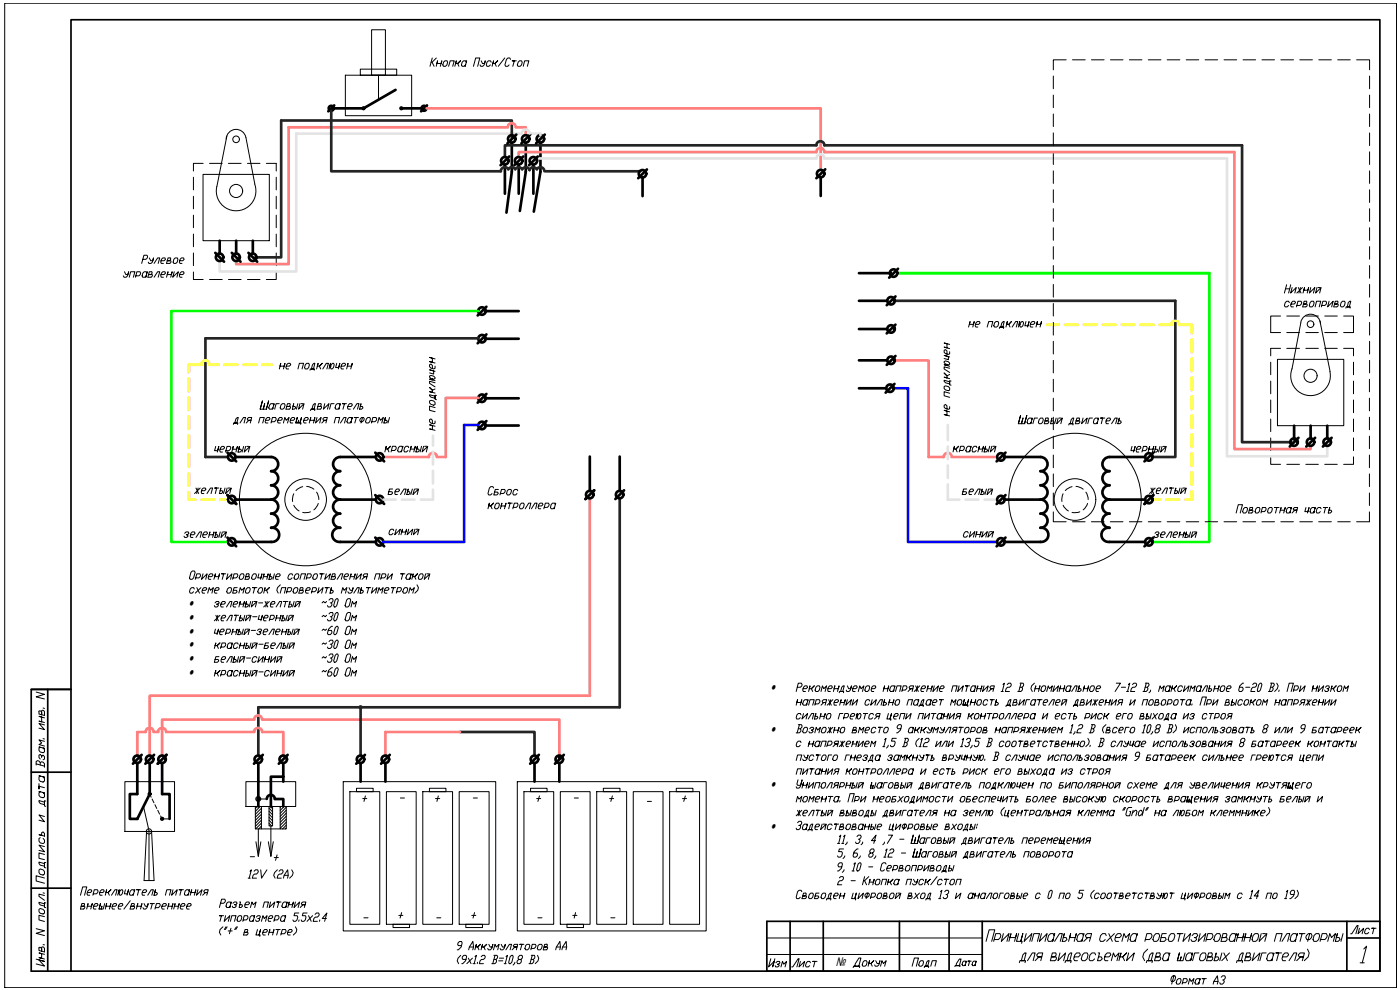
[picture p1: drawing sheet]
<svg xmlns="http://www.w3.org/2000/svg" width="420mm" height="297mm" viewBox="0 0 420 297" stroke-linecap="round" stroke-linejoin="round" font-family="sans-serif">
<defs><g id="words">
<g font-size="6.2">
<text x="14.8" y="266.3" transform="rotate(-90 14.8 266.3)">Подпись и дата</text>
<text x="255.1" y="291.4">Докум</text>
<text x="272.7" y="291.4">Подп</text>
</g>
<g font-size="5.7">
<text x="404.6" y="281.5">Лист</text>
<text x="229.7" y="291.4">Изм</text>
<text x="236.7" y="291.4">Лист</text>
<text x="285.8" y="291.4">Дата</text>
</g>
<g font-size="5.3">
<text x="289.6" y="99.8">не подключен</text>
<text x="82.9" y="112.2">не подключен</text>
<text x="286.8" y="125.9" transform="rotate(-90 286.8 125.9)">не подключен</text>
<text x="132.3" y="130.2" transform="rotate(-90 132.3 130.2)">не подключен</text>
</g>
<g font-size="4.9">
<text x="63.5" y="136.9">черный</text>
<text x="114.7" y="136.9">красный</text>
<text x="285" y="136.9">красный</text>
<text x="338.7" y="136.9">черный</text>
<text x="287.9" y="149.6">белый</text>
<text x="54.3" y="162.6">зеленый</text>
<text x="345.4" y="162.6">зеленый</text>
</g>
<text font-size="4.9" fill="#e3e3e3" x="115.7" y="149.6">белый</text>
<g font-size="4.4">
<text x="57.5" y="149.2">желтый</text>
<text x="344" y="149.2">желтый</text>
<text x="115.7" y="161.6">синий</text>
<text x="288.2" y="162.3">синий</text>
</g>
<g font-size="3.9">
<text x="56.7" y="182.1">·</text>
<text x="56.7" y="186.3">·</text>
<text x="56.7" y="190.4">·</text>
<text x="56.7" y="194.6">·</text>
<text x="56.7" y="198.7">·</text>
<text x="56.7" y="202.9">·</text>
<text x="231.3" y="207.5">·</text>
<text x="231.3" y="219.9">·</text>
<text x="231.3" y="236.5">·</text>
<text x="231.3" y="248.9">·</text>
</g>
<text font-size="3.7" x="250.8" y="289.9">№</text>
<g font-size="2.6">
<text x="119.2" y="240.6">-</text>
<text x="141.1" y="240.6">-</text>
<text x="171.4" y="240.6">-</text>
<text x="193.3" y="241.7">-</text>
<text x="74.1" y="258.2">-</text>
<text x="108.3" y="276.6">-</text>
<text x="130.2" y="276.6">-</text>
<text x="160.5" y="276.6">-</text>
<text x="182.4" y="276.6">-</text>
</g>
</g></defs>
<!-- layer: 0 -->
<g fill="none" stroke="#000" stroke-width=".3">
<path d="M111.5 8.9h4.2v13.7h-4.2zM320 17.9h-3.9v3.1M321.9 17.9h3.8M327.5 17.9h3.9M333.3 17.9h3.7M338.9 17.9h3.8M344.6 17.9h3.8M350.3 17.9h3.8M356 17.9h3.8M361.7 17.9h3.7M367.3 17.9h3.9M373.1 17.9h3.7"/>
<path d="M378.7 17.9h3.8M384.4 17.9h3.8M390.1 17.9h3.8M395.8 17.9h3.8M401.5 17.9h3.7M407.1 17.9h3.9v3.1M103.6 22.6h19.9v12.1h-19.9zM108.1 20.7h11v1.9h-11zM113.6 22.6v7.3M316.1 22.8v3.8M316.1 28.5v3.8M316.1 34.2v3.8"/>
<path d="M316.1 39.9v3.8M411 22.8v3.8M411 28.5v3.8M411 34.2v3.8M411 39.9v3.8M58.1 53.2v3.8M58.1 58.9v3.8M60.9 52.3h19.9v19.9h-19.9zM61 49h-2.9v2.3M62.9 49h3.8M68.1 40.8l-3 15.2a5.9 5.9 0 0 0 6.2 7.2 5.9 5.9 0 0 0 5.1-8l-2.6-14M68.6 49h3.8"/>
<path d="M73.8 41.2a2.98 2.98 0 0 0-3.2-2.4 2.98 2.98 0 0 0-2.7 2.9M74.3 49h3.7M79.9 49h3v2.3M82.9 53.2v3.8M82.9 58.9v3.8M316.1 45.6v3.8M316.1 51.3v3.7M316.1 56.9v3.8M411 45.6v3.8M411 51.3v3.7M411 56.9v3.8M58.1 64.6v3.7"/>
<path d="M58.1 70.2v3.8M58.1 75.9v3.8M82.9 64.6v3.7M82.9 70.2v3.8M82.9 75.9v3.8M316.1 62.6v3.8M316.1 68.3v3.8M316.1 74v3.8M316.1 79.7v3.8M411 62.6v3.8M411 68.3v3.8M411 74v3.8"/>
<path d="M411 79.7v3.8M58.1 81.6v2.3h2.9M62.9 83.9h3.8M68.6 83.9h3.8M74.3 83.9h3.7M82.9 81.6v2.3h-3M316.1 85.3v3.9M316.1 91.1v3.7M316.1 96.7v3.8M384.3 94.8h-2.9v5h2.9M386.2 94.8h3.8M386.2 99.8h3.8"/>
<path d="M390.4 96.7a2.98 2.98 0 0 1 3.1-2.4 2.98 2.98 0 0 1 2.8 2.8M390.4 96.7l-2.7 14a5.9 5.9 0 0 0 5.2 8 5.9 5.9 0 0 0 6.2-7.2M391.9 94.8h3.8M391.9 99.8h3.8M396.1 96.3l3.1 15.2M397.6 94.8h3.7M397.6 99.8h3.7M403.2 94.8h3v5h-3M411 85.3v3.9M411 91.1v3.7M411 96.7v3.8M316.1 102.4v3.8"/>
<path d="M316.1 108.1v3.8M316.1 113.8v3.8M316.1 119.5v3.8M381.4 108.7v3.7M381.4 114.3v3.9M383.4 107.8h19.9v19.9h-19.9zM384.3 104.5h-2.9v2.3M386.2 104.5h3.8M391.9 104.5h3.8M397.6 104.5h3.7M403.2 104.5h3v2.3M406.2 108.7v3.7"/>
<path d="M406.2 114.3v3.9M411 113.8v3.8M411 119.5v3.8M411 102.4v3.8M411 108.1v3.8M316.1 125.2v3.7M316.1 130.9v3.7M316.1 136.5v3.8M381.4 137.1v2.2h2.9M381.4 120v3.8M381.4 125.7v3.8M381.4 131.4v3.8"/>
<path d="M386.2 139.3h3.8M391.9 139.3h3.8M397.6 139.3h3.7M406.2 137.1v2.2h-3M406.2 120v3.8M406.2 125.7v3.8M406.2 131.4v3.8M411 125.2v3.7M411 130.9v3.7M411 136.5v3.8M88.2 148.2l-.4 1.3v1M88.2 151.6l.5 .8 1.1 .9"/>
<path d="M90.8 146l-1.3 .6-.7 .6M92 145.9l1 .2 1.2 .7M93.2 153.6l-.9 .2-1.5-.1M95 147.7l.6 1.2 .1 1M95.5 151l-.4 .9-.9 1.1M316.1 153.6v2.9h3.9M316.1 142.2v3.8M316.1 147.9v3.8M319 148.2l-.3 1.3v1M319 151.6l.6 .8 1 .9M321.7 146l-1.3 .6-.7 .6M321.9 156.5h3.7"/>
<path d="M322.9 145.9l1.4 .4 .8 .5M324.1 153.6l-1 .2-1.4-.1M325.9 147.7l.6 1.2 .1 1M326.4 151l-.7 1.3-.6 .7M327.5 156.5h3.9M333.2 156.5h3.8M338.9 156.5h3.8M344.6 156.5h3.8M350.3 156.5h3.8M356 156.5h3.8M361.7 156.5h3.7M367.3 156.5h3.9"/>
<path d="M373 156.5h3.8M378.7 156.5h3.8M384.4 156.5h3.8M390.1 156.5h3.8M395.7 156.5h3.9M401.5 156.5h3.7M411 142.2v3.8M411 147.9v3.8M411 153.6v2.9h-3.9M37.5 234.5h14.9v15h-14.9zM44.9 238.3l.5 .9M45.6 239.7l.6 1.2"/>
<path d="M73.8 234.5h14.9v7.5h-14.9zM77.5 239.7h2.6M103 234.5h45.8v44.8h-45.8zM105 237.5h9v39.8h-9zM107 236.5h5v1h-5zM116 237.5h8.9v39.8h-8.9zM126.9 237.5h8.9v39.8h-8.9zM128.9 236.5h4.9v1h-4.9zM137.8 237.5h9v39.8h-9zM155.3 234.5h56.6v44.8h-56.6zM157.2 237.5h9v39.8h-9zM159.2 236.5h5v1h-5z"/>
<path d="M168.2 237.5h8.9v39.8h-8.9zM179.1 237.5h9v39.8h-9zM181.1 236.5h5v1h-5zM190 237.5h9v39.8h-9zM201 237.5h8.9v39.8h-8.9zM203 236.5h5v1h-5zM43.1 242l1.6 7.3v14.9M44 249.3l-.8 14.9h3l-.7-14.9M46.5 241.4l.5 1.2M47.3 243.1l.6 1.2M48.2 244.8l.5 .9h2.2M76.6 242h1.9v6.7h-1.9z"/>
<path d="M76.8 252.6l.7 4.3 .8-4.3M77.2 242l-.6 .6M77.5 248.7v8.2M78.1 242l-1.5 1.5M78.5 242.5l-1.9 1.8M78.5 243.4l-1.9 1.8M78.5 244.3l-1.9 1.9M78.5 245.2l-1.9 1.9M78.5 246.1l-1.9 1.8M78.5 247l-1.8 1.7M78.5 247.9l-.8 .8M78.5 248.7h5.6"/>
<path d="M80.5 252.6l.8 4.3 .7-4.3M80.7 242h1.1v5.8h-1.1zM80.7 247l.8 .8M80.7 246.1l1.1 1.1M80.7 245.2l1.1 1.1M80.7 244.3l1.1 1.1M80.7 243.4l1.1 1.1M80.7 242.4l1.1 1.2M81.2 242l.6 .7M81.3 247.8v9.1M84.1 242h1.8v6.7h-1.8zM84.3 242l-.2 .3"/>
<path d="M85 242h.1M85.2 242l-1.1 1.2M85.9 242.2l-1.8 1.9M85.9 243.1l-1.8 1.8M85.9 244l-1.8 1.8M85.9 244.9l-1.8 1.8M85.9 245.8l-1.8 1.8M85.9 246.7l-1.8 1.8M85.9 247.6l-1.1 1.1M85.9 248.5l-.2 .2M118 277.3h4.9v1h-4.9zM139.8 277.3h5v1h-5z"/>
<path d="M170.2 277.3h4.9v1h-4.9z"/>
<circle cx="70.9" cy="57.3" r="1.97"/>
<circle cx="70.9" cy="41.8" r=".99"/>
<circle cx="393.3" cy="97.3" r=".99"/>
<circle cx="393.3" cy="112.8" r="1.97"/>
<circle cx="91.7" cy="149.9" r="19.9"/>
<circle cx="91.7" cy="149.9" r="6.2"/>
<circle cx="322.6" cy="149.9" r="19.9"/>
<circle cx="322.6" cy="149.9" r="6.2"/>
<circle cx="77.5" cy="239.7" r=".74"/>
<circle cx="85" cy="233" r=".23"/>
<circle cx="41.2" cy="245.7" r=".23"/>
<circle cx="44.7" cy="249.4" r=".78"/>
</g>
<!-- layer: +5V neutral -->
<g fill="none" stroke="#000" stroke-width=".8">
<path d="M100.3 31.6l-1.8 1.8M118.7 27l-9.6 5.5h-8.9M120.5 32.5h6M128.2 31.6l-1.8 1.8M151.5 49.4v8.7M152.8 46.9l-2.6 2.7M153.6 42.8v8.8l-1.6 12.2M155 40.4l-2.7 2.6M155.7 49.4v8.7M157 46.9l-2.6 2.7M157.8 42.8v8.8l-1.8 11.7M159.1 40.4l-2.6 2.6"/>
<path d="M160.1 49.4v8.7M161.4 46.9l-2.6 2.7M162.2 42.8v8.8l-2 11.9M163.5 40.4l-2.6 2.6M192.8 53.3v5.5M194.2 50.8l-2.7 2.7M246.3 53.3v5.5M247.7 50.8l-2.7 2.7M64.6 75.9l2.6 2.6M65.9 72.2v3.9M69.6 75.9l2.6 2.6M70.9 72.2v3.9"/>
<path d="M74.6 75.9l2.6 2.6M75.9 72.2v3.9M145.8 93.3h9.9M146 92l-2.6 2.7M257.8 90.3h8.5M257.8 82h9.6M257.8 98.7h8.5M268.7 88.9l-2.6 2.7M268.7 97.4l-2.6 2.6M269.5 80.6l-2.7 2.7M145.8 101.6h9.9M145.8 119.5h9.9"/>
<path d="M146 100.3l-2.6 2.7M146 118.2l-2.6 2.6M257.8 116.5h8.2M257.8 108.1h8.5M268.4 115.2l-2.6 2.6M268.7 106.8l-2.6 2.7M70.7 137.1h10.7M81.4 137.1a2.14 2.14 0 0 1 2.1 2.2 2.14 2.14 0 0 1-2.1 2.1M112.6 135.8l2.7 2.6M112.8 137.1h-10.7a2.14 2.14 0 0 0-2.1 2.2 2.14 2.14 0 0 0 2.1 2.1M145.8 127.7h9.9M146 126.3l-2.6 2.7"/>
<path d="M177 137v10.3M186 137v10.3M301.6 137.1h10.6a2.14 2.14 0 0 1 2.2 2.2 2.14 2.14 0 0 1-2.2 2.1M343.7 137.1h-10.7a2.14 2.14 0 0 0-2.2 2.2 2.14 2.14 0 0 0 2.2 2.1M388.4 127.7v4.2M389.7 131.4l-2.6 2.6M393.3 127.7v3.9M394.7 131.4l-2.7 2.6M398.3 127.7v3.9M399.6 131.4l-2.6 2.6M68.3 148.5l2.6 2.7-.5-.5M70.7 149.9h10.7"/>
<path d="M81.4 141.4a2.14 2.14 0 0 1 2.1 2.1 2.14 2.14 0 0 1-2.1 2.1M81.4 145.6a2.14 2.14 0 0 1 2.1 2.1 2.14 2.14 0 0 1-2.1 2.2 2.14 2.14 0 0 1 2.1 2.1 2.14 2.14 0 0 1-2.1 2.1 2.12 2.12 0 0 1 2.1 2.2 2.12 2.12 0 0 1-2.1 2.1M81.4 158.3a2.14 2.14 0 0 1 2.4 2.2 2.14 2.14 0 0 1-2.4 2.1h-10.7M102.1 141.4a2.14 2.14 0 0 0-2.1 2.1 2.14 2.14 0 0 0 2.1 2.1M102.1 145.6a2.14 2.14 0 0 0-2.1 2.1 2.14 2.14 0 0 0 2.1 2.2 2.14 2.14 0 0 0-2.1 2.1 2.14 2.14 0 0 0 2.1 2.1 2.12 2.12 0 0 0-2.1 2.2 2.12 2.12 0 0 0 2.1 2.1M102.1 149.9h10.7M102.1 158.3a2.14 2.14 0 0 0-2.4 2.2 2.14 2.14 0 0 0 2.4 2.1h10.7M112.6 148.5l2.7 2.7M177.8 147.7l.5-.6-2.6 2.6M187.3 147.1l-2.6 2.6M301.6 149.9h10.7M301.8 148.5l-2.7 2.7"/>
<path d="M312.2 158.3a2.14 2.14 0 0 1 2.4 2.2 2.14 2.14 0 0 1-2.4 2.1M312.2 141.4a2.14 2.14 0 0 1 2.2 2.1 2.14 2.14 0 0 1-2.2 2.1M312.2 145.6a2.14 2.14 0 0 1 2.2 2.1 2.14 2.14 0 0 1-2.2 2.2 2.14 2.14 0 0 1 2.2 2.1 2.14 2.14 0 0 1-2.2 2.1 2.12 2.12 0 0 1 2.2 2.2 2.12 2.12 0 0 1-2.2 2.1M333 158.3a2.14 2.14 0 0 0-2.4 2.2 2.14 2.14 0 0 0 2.4 2.1h10.7M333 141.4a2.14 2.14 0 0 0-2.2 2.1 2.14 2.14 0 0 0 2.2 2.1M333 145.6a2.14 2.14 0 0 0-2.2 2.1 2.14 2.14 0 0 0 2.2 2.2 2.14 2.14 0 0 0-2.2 2.1 2.14 2.14 0 0 0 2.2 2.1 2.12 2.12 0 0 0-2.2 2.2 2.12 2.12 0 0 0 2.2 2.1M333 149.9h10.7M346.1 148.5l-2.6 2.7M68.3 161.3l2.6 2.6M112.6 161.3l2.7 2.6M301.6 162.6h10.7M301.8 161.3l-2.7 2.6"/>
<path d="M346.1 161.3l-2.6 2.6M41.2 228.9v9.4h-2.2v7.4h2.2l3.7-7.4v-9.4M42.5 226.5l-2.6 2.7M46.2 226.5l-2.6 2.7M48.7 228.9v9.4h2.2v7.4M49.5 227l.5-.5-2.7 2.7 .6-.6M77.5 228.9v13.1M78.9 226.5l-2.7 2.7M80.1 239.7a1.21 1.21 0 0 1 1.2-1.2 1.21 1.21 0 0 1 1.2 1.2h2.5v2.3M85 233h-3.7v9M85 228.9v5.6M86.3 226.5l-2.6 2.7"/>
<path d="M108.2 228.9v5.6M109.5 226.5l-2.6 2.7M115.7 228.9v5.6M117 226.5l-2.6 2.7M160.4 228.9v5.6M161.7 226.5l-2.6 2.7M167.9 226.7v1.1M167.9 228.9v5.6M169.2 226.5l-2.6 2.7"/>
<circle cx="99.4" cy="32.5" r=".74"/>
<circle cx="109.1" cy="32.5" r=".23"/>
<circle cx="120.4" cy="32.5" r=".23"/>
<circle cx="127.2" cy="32.5" r=".74"/>
<circle cx="151.5" cy="48.2" r="1.12"/>
<circle cx="153.6" cy="41.7" r="1.12"/>
<circle cx="155.7" cy="48.2" r="1.12"/>
<circle cx="157.8" cy="41.7" r="1.12"/>
<circle cx="160.1" cy="48.2" r="1.12"/>
<circle cx="162.2" cy="41.7" r="1.12"/>
<circle cx="192.8" cy="52.1" r="1.12"/>
<circle cx="246.3" cy="52.1" r="1.12"/>
<circle cx="65.9" cy="77.2" r="1.12"/>
<circle cx="70.9" cy="77.2" r="1.12"/>
<circle cx="75.9" cy="77.2" r="1.12"/>
<circle cx="144.6" cy="93.3" r="1.12"/>
<circle cx="267.4" cy="90.2" r="1.12"/>
<circle cx="267.4" cy="98.7" r="1.12"/>
<circle cx="268.2" cy="81.9" r="1.12"/>
<circle cx="144.6" cy="119.5" r="1.12"/>
<circle cx="144.6" cy="101.6" r="1.12"/>
<circle cx="267.1" cy="116.5" r="1.12"/>
<circle cx="267.4" cy="108.1" r="1.12"/>
<circle cx="113.9" cy="137.1" r="1.12"/>
<circle cx="144.6" cy="127.7" r="1.12"/>
<circle cx="388.4" cy="132.7" r="1.12"/>
<circle cx="393.3" cy="132.7" r="1.12"/>
<circle cx="398.3" cy="132.7" r="1.12"/>
<circle cx="69.5" cy="149.9" r="1.12"/>
<circle cx="113.9" cy="149.9" r="1.12"/>
<circle cx="177" cy="148.4" r="1.12"/>
<circle cx="186" cy="148.4" r="1.12"/>
<circle cx="300.4" cy="149.9" r="1.12"/>
<circle cx="344.8" cy="149.9" r="1.12"/>
<circle cx="113.9" cy="162.6" r="1.12"/>
<circle cx="300.4" cy="162.6" r="1.12"/>
<circle cx="41.2" cy="227.8" r="1.12"/>
<circle cx="44.9" cy="227.8" r="1.12"/>
<circle cx="44.9" cy="238.2" r=".23"/>
<circle cx="48.6" cy="227.8" r="1.12"/>
<circle cx="77.5" cy="227.8" r="1.12"/>
<circle cx="77.5" cy="239.7" r=".23"/>
<circle cx="85" cy="227.8" r="1.12"/>
<circle cx="108.2" cy="227.8" r="1.12"/>
<circle cx="115.6" cy="227.8" r="1.12"/>
<circle cx="160.4" cy="227.8" r="1.12"/>
<circle cx="167.8" cy="227.8" r="1.12"/>
<circle cx="48.6" cy="245.7" r=".23"/>
</g>
<!-- layer: 12V+ -->
<g fill="none" stroke="#ff7f7f" stroke-width=".8">
<path d="M128 32.5h118.3v18.1M154.8 38.2a1.19 1.19 0 0 0-1.2-1.2 1.19 1.19 0 0 0-1.2 1.2h-65.8v41h-15.7v-.9M154.8 38.2h3v2.4M245 45.6a1.21 1.21 0 0 1 1.2-1.2 1.21 1.21 0 0 1 1.2 1.2h123.1v89.1h22.8v-.9M245 45.6h-89.3v1.2M143.6 119.4h-9.8v17.7h-2.7M268.5 108.2h10.2v28.9h4.6M115.5 137.1h13.2M283.2 137.1a1.21 1.21 0 0 1 1.2-1.2 1.21 1.21 0 0 1 1.2 1.2M285.6 137.1h13.3M177 149.6v59.1h-132.1v17.6M43.7 219.6a1.21 1.21 0 0 1 1.2-1.2 1.21 1.21 0 0 1 1.2 1.2h1.4"/>
<path d="M43.7 219.6h-2.5v6.7M47.4 219.6a1.21 1.21 0 0 1 1.2-1.2 1.21 1.21 0 0 1 1.2 1.2h26.5M76.3 219.6a1.21 1.21 0 0 1 1.2-1.2 1.21 1.21 0 0 1 1.2 1.2h6.3v6.7M76.3 215.9a1.21 1.21 0 0 1 1.2-1.2 1.21 1.21 0 0 1 1.2 1.2M76.3 215.9h-27.6v10.4M78.7 215.9h89.2v10.4M138.1 219.6h-22.4v6.7"/>
</g>
<!-- layer: 12V- -->
<g fill="none" stroke="#242424" stroke-width=".8">
<path d="M186 149.6v62.6h-77.8M138.1 219.6h22.3v6.7M77.5 226.3v-14.1h30.7v14.1"/>
<circle cx="108.2" cy="212.2" r=".23"/>
</g>
<!-- layer: _txt -->
<g fill="none" stroke="#000" stroke-width=".3">
<path d="M1.4 1h417.7v295.3h-417.7zM129.7 18.7l.6 1.2M129.7 17.4l-.7 2.5M130.9 19.9l.4-1.7-.2 .9h1.3l.2-.9-.5 1.7M131 17.4l-1.3 1.3h-.3M133.1 18.7l.4-.5h.7l.1 .5-.2 .8-.4 .4h-.6l-.2-.4zM134.6 19.9l.5-1.7h1.2l-.4 1.7M136.5 19.9l.5-1.7-.3 .9h.6l.9-.9-.9 .9 .4 .8M139.1 18.2h.7l.1 .5 .2-.5-.5 1.7 .1-.4-.4 .4h-.6l-.2-.4 .2-.8zM142.1 19.9l.7-2.5h1.2l-.6 2.5M144.4 18.2l.4 .9h.6l.2-.9-.3 1.3-.4 .4h-.6l-.2-.4M147.4 18.7l-.2-.5h-.6l-.5 .5-.2 .8 .2 .4h.6l.5-.4"/>
<path d="M147.7 19.9l.4-1.7-.2 .9h.6l.9-.9-.9 .9 .4 .8M151.5 17.4l-2 2.5M153.2 17.8l-.2-.4h-.6l-.4 .4-.5 1.7 .2 .4h.7l.4-.4M155 18.2h-1.3h.7l-.5 1.7M155.9 18.2h.6l.2 .5-.2 .8-.4 .4h-.6l-.2-.4zM157 19.9l.5-1.7h1.2l-.4 1.7M42.9 77.8h.9l.4-.4-.1-.8h-.9l-.7 2.4M44.8 77.4l.4 .8h.7l.2-.8-.4 1.3-.4 .3h-.6l-.2-.3M46.2 79l1.1-1.6h.6l-.4 1.6M48.3 78.2h.9l.5-.4-.2-.4h-.6l-.5 .4-.2 .9 .2 .3h.6M50.8 78.2l.3-.2 .1-.6h-.8l-.4 1.6h.9M50.8 78.2h-.6l1.1 .1-.1 .5-.3 .2"/>
<path d="M52.2 77.8l.4-.4h.6l.2 .4-.2 .9-.4 .3h-.6l-.2-.3zM53.9 78.2h1l.4-.4-.2-.4h-.6l-.5 .4-.2 .9 .2 .3h.6M37.4 81.5l.4 .9h.6l.2-.9-.3 1.3-.4 .4h-.7l-.2-.4M38.8 83.2l.4-1.7h1.3l-.5 1.7M40.8 82.8h.9l.4-.4 .1-.4-.2-.5h-.9l-.4 1.7M43.3 81.5h.6l.2 .5 .1-.5-.5 1.7 .2-.4-.5 .4h-.6l-.2-.4 .3-.8zM45.5 82.4h-.9l.8-.1 .2-.4v-.3l-.8-.1-.4 1.7h.9M45.5 82.3l.2 .4-.4 .5M46.2 83.2l1.1-1.7h.6l-.4 1.7M48.3 82.4h.9l.5-.4-.2-.5h-.6l-.5 .5-.2 .8 .2 .4h.6M50 83.2l.4-1.7-.2 .9h1.2l.3-.9-.5 1.7M52.3 81.5l-.5 1.7 1.7-1.7-.4 1.7"/>
<path d="M53.9 82.4h1l.4-.4-.2-.5h-.6l-.5 .5-.2 .8 .2 .4h.6M385.8 86.7h1.3M386.1 85.4l-.6 2.5M386.9 90.8l-.2-.4h-.6l-.4 .4-.2 .9 .2 .4h.6l.4-.4M387.4 85.4l-.7 2.5M387.4 91.2h1l.4-.4-.2-.4h-.6l-.4 .4-.3 .9 .2 .4h.7M387.8 86.3l-.5 1.6 1.7-1.6-.4 1.6M389.2 91.7h.9l.6-.9-.2-.4h-1l-.4 1.7M389.7 86.3l.8 1.6M390.3 86.3l-.5 1.6M390.9 86.3l-1.7 1.6M391 87.9l.5-1.6-.2 .8h1.2l.2-.8-.4 1.6"/>
<path d="M392 90.4l.2 .4-.4 .4M392 90.4h-.6l-.4 1.7 1-.1 .3-.7-1.1-.1h.6M393.2 90.8l.4-.4h.6l.2 .4-.2 .9-.4 .4h-.7l-.1-.4zM393.4 86.3l-.4 1.6 1.6-1.6-.4 1.6M394.7 92.1l.4-1.7h1.3l-.5 1.7M395.2 86.3l-.4 1.6 1.7-1.6-.5 1.6M395.5 86.3h.7M396.7 91.7h.9l.4-.5-.1-.8h-.9l-.4 1.7M398.9 90.4l-.5 1.7 1.7-1.7-.5 1.7M401.3 90.4l.2 .2-.2 .5-.8 .1 1.1 .1-.1 .5-.3 .3h-.9l.4-1.7h.6M402.9 90.4h.6l.2 .4-.2 .9-.4 .4h-.6l-.2-.4 .2-.9zM403.9 92.5l.1-.4h.3l.3-1.3 .5-.4h.3l-.5 1.7h-.6h1l-.2 .4"/>
<path d="M70 127.3l.1-.4h.4l.3-1.2 .4-.4h.3l-.5 1.6h-.5h.9l-.1 .4M72 126.9l1.1-1.6h.6l-.4 1.6M73.9 126.9l.8-.8h-.3l-.2-.4 .4-.4h.9l-.2 .8h-.6h.6l-.2 .8M77.6 126.9l.4-1.6h1.3l-.5 1.6M78.1 122.8l.7-2.5-.7 2.5h.9l.4-1.7-.4 1.7h.9l.7-2.5-.7 2.5M79.7 126.1h.9l.4-.4-.2-.4h-.6l-.4 .4-.2 .8 .2 .4h.6M81.3 121.1h.6l.2 .4 .2-.4-.5 1.7 .1-.4-.4 .4h-.6l-.2-.4 .2-.9zM81.4 126.5h1l.5-.8-.2-.4h-.9l-.5 1.6M83.4 126.1h.9l.5-.4-.2-.4h-.6l-.5 .4-.2 .8 .2 .4h.6M83.8 121.1h-.9l-.5 1.7M84.3 121.5l.4-.4h.7l.2 .4-.3 .9-.4 .4h-.6l-.2-.4zM85.1 126.9l.4-1.6 .4 .8 .9-.8-.5 1.6"/>
<path d="M86.7 122h-.6h.9M86.9 121.1l.2 .4-.4 .4M86.9 121.1h-.6l-.5 1.7h1M87 122l.2 .4-.5 .4M87.1 126.1h1l.4-.4-.2-.4h-.6l-.4 .4-.2 .8 .1 .4h.7M88.2 121.1l-.3 .9h.6l.2 .4-.4 .4h-.6zM88.8 126.9l.4-1.6-.4 1.6h.6l.2-.8-.2 .8h.6l.5-1.6-.5 1.6h.4l-.2 .4M89.4 121.1l-.4 1.7M90 121.1l-.4 1.7 1.6-1.7-.4 1.7M90.3 121.1h.6M91.2 126.1h.9l.5-.4-.3-.4h-.6l-.4 .4-.2 .8 .2 .4h.6M92.8 126.9l.5-1.6-.2 .8h1.2l.2-.8-.4 1.6"/>
<path d="M93.2 123.2l.1-.4h.3l.4-1.3 .4-.4h.3l-.5 1.7h-.6h.9l-.1 .4M95.1 125.3l-.4 1.6 1.7-1.6-.5 1.6M96 122h-.6h.9M96.2 121.1l.2 .4-.4 .4M96.2 121.1h-.6l-.4 1.7h.9M96.3 122l.2 .4-.4 .4M96.6 126.9l.8-.8h-.3l-.2-.4 .4-.4h.9l-.2 .8h-.6h.6l-.2 .8M97.5 121.1l-.5 1.7 1.7-1.7-.4 1.7M100.3 121.1h-1l-.4 1.7M100.3 126.9l.4-1.6h1.3l-.5 1.6M100.8 121.5l.4-.4h.6l.2 .4 .1-.4-.4 1.7 .1-.4-.4 .4h-.6l-.2-.4zM102.2 126.9l1-1.6h.7l-.5 1.6"/>
<path d="M104 121.1h-1.2h.6l-.5 1.7M104.4 125.7l.4-.4h.6l.2 .4 .1-.4-.4 1.6 .1-.4-.4 .4h-.7l-.2-.4zM104.4 122h.9l.5-.5-.2-.4h-.7l-.4 .4-.2 .9 .2 .4h.6M106.1 122.8l1-1.7h.7l-.5 1.7M107.6 125.3h-1.3h.6l-.4 1.6M108.3 121.1l-.2 .9h.7l.1 .4-.4 .4h-.6zM108.8 125.3h.3l.2 .4-.5 .8h-.6l-.2-.4 .1-.4 .4-.4h.3l-.5 1.6M110 125.7l.4-.4h.6l.2 .4-.2 .8-.5 .4h-.6l-.2-.4zM111.6 126.5h.9l.5-.4-.2-.8h-.9l-.4 1.6M113.3 126.9l.5-1.6 .4 .8 .8-.8-.4 1.6M115.7 125.3l-.3 .8h.6l.3 .4-.5 .4h-.6zM116.9 125.3l-.5 1.6"/>
<path d="M305.6 127.1l.7-2.5-.7 2.5h.9l.5-1.7-.5 1.7h1l.7-2.5-.7 2.5M308.5 125.9l.4-.5h.6l.2 .5 .1-.5-.5 1.7 .2-.4-.5 .4h-.6l-.2-.4zM311.4 125.4h-1l-.4 1.7M311.9 125.9l.4-.5h.6l.2 .5-.2 .8-.4 .4h-.7l-.2-.4zM314.6 126.3h-1l.8-.1 .2-.4v-.3l-.8-.1-.4 1.7h.9M314.6 126.3l.1 .4-.4 .4M315.7 125.4l-.2 .9h.6l.2 .4-.4 .4h-.6zM317 125.4l-.5 1.7M317.6 125.4l-.5 1.7 1.7-1.7-.4 1.7M317.9 125.4h.6M320.7 127.5l.2-.4h.3l.3-1.2 .4-.5h.4l-.5 1.7h-.6h.9l-.1 .4M323.8 125.4h-.6l-.5 1.7 1.1-.1 .2-.7h-1.1h.7"/>
<path d="M323.8 125.4l.2 .4-.4 .4M325 125.4l-.4 1.7 1.7-1.7-.4 1.7M327.8 125.4h-.9l-.5 1.7M328.4 125.9l.4-.5h.6l.2 .5 .1-.5-.5 1.7 .2-.4-.5 .4h-.6l-.2-.4zM331.6 125.4h-1.3h.6l-.4 1.7M331.9 126.3h1l.4-.4-.2-.5h-.6l-.4 .5-.2 .8 .1 .4h.7M333.6 127.1l1.1-1.7h.6l-.5 1.7M335.9 125.4l-.2 .9h.6l.2 .4-.4 .4h-.6zM146.4 152.7l.5-1.7-.2 .8h.6l.8-.8-.8 .8 .4 .9M148.1 146.4l-.2-.4h-.6l-.4 .4-.5 1.7 .3 .4h.5l.5-.4M148.6 151.4l.5-.4h.6l.2 .4-.2 .8-.5 .5h-.6l-.2-.5zM149.6 146.9h-1l-.4 1.6h.9l.4-.4-.1-.4h-1"/>
<path d="M150.2 148.1h.9l.6-.9-.3-.3h-.9l-.5 1.6M150.2 152.7l.4-1.7-.2 .8h1.3l.2-.8-.5 1.7M152.2 147.2l.5-.3h.6l.2 .3-.2 .9-.5 .4h-.6l-.2-.4zM153.7 151h-1.2h.6l-.4 1.7M154 152.2h1l.4-.4-.1-.8h-.9l-.5 1.7M155.4 147.2l-.2-.3h-.7l-.4 .3-.2 .9 .2 .4h.6l.5-.4M156.5 151h.7l.1 .4-.2 .8-.4 .5h-.6l-.2-.5 .2-.8zM157.6 152.7l1.1-1.7h.6l-.4 1.7M159.5 152.7l1-1.7h.7l-.4 1.7M161.6 151.8h.9l.5-.4-.3-.4h-.6l-.4 .4-.2 .8 .2 .5h.6M163.3 152.2h1l.4-.4 .1-.4-.2-.4h-.9l-.5 1.7M165.4 151.4l.4-.4h.7l.2 .4 .1-.4-.5 1.7 .1-.5-.4 .5h-.6l-.2-.5z"/>
<path d="M371 153.9l.6-2.5h1.3l-.7 2.5M373.2 152.7l.4-.4h.6l.2 .4-.2 .8-.4 .4h-.7l-.2-.4zM375.7 152.2l.2 .2-.1 .4-.9 .3h1.1l-.1 .6-.3 .2M375.8 152.3h-.7l-.4 1.6h.9M376.9 152.7l.4-.4h.6l.2 .4-.2 .8-.4 .4h-.6l-.2-.4zM378.5 153.5h1l.5-.8-.2-.4h-.9l-.5 1.6M380.6 152.7l.5-.4h.5l.3 .4-.3 .8-.4 .4h-.6l-.2-.4zM383.9 152.3h-1.3h.6l-.4 1.6M384 153.9l.5-1.6-.3 .8h1.3l.2-.8-.5 1.6M386.2 152.7l.4-.4h.7l.1 .4 .2-.4-.5 1.6 .1-.4-.4 .4h-.6l-.2-.4zM387.7 153.9l.9-.8h-.3l-.2-.4 .4-.4h.9l-.2 .8h-.6h.6l-.2 .8M391.9 152.3l-.3 1.2h.9l.4-1.2-.5 1.6"/>
<path d="M393.4 152.7l.4-.4h.6l.2 .4 .1-.4-.4 1.6 .1-.4-.4 .4h-.7l-.1-.4zM396.5 152.7l-.2-.4h-.6l-.5 .4-.2 .8 .2 .4h.6l.5-.4M398.5 152.3h-1.3h.6l-.4 1.6M399.1 152.3l-.3 .8h.7l.2 .4-.4 .4h-.7zM57.7 171.3h.6l.3 .4-.5 1.7-.4 .4h-.6l-.2-.4 .4-1.7zM58.3 176.7l-.2-.4h-.6l-.4 .4-.2 .8 .2 .5h.6l.4-.5M58.7 173.4h1l.4-.4 .1-.4-.2-.4h-.9l-.5 1.6M59.1 176.3l.8 1.7M60.3 176.3l-1.7 1.7M60.7 177.1h1l.4-.4-.2-.4h-.7l-.4 .4-.2 .8 .2 .5h.6M60.9 172.2l-.4 1.6 1.7-1.6-.5 1.6M62.3 178l.5-1.7 .4 .8 .8-.8-.4 1.7"/>
<path d="M62.6 173h.9l.4-.4-.2-.4h-.6l-.4 .4-.2 .8 .2 .4h.6M64.2 173.8l.5-1.6-.3 .8h1.3l.2-.8-.4 1.6M64.4 177.1h1l.4-.4-.2-.4h-.6l-.5 .4-.2 .8 .2 .5h.6M67.7 172.2h-1.2h.7l-.5 1.6M68.4 172.2l-.4 1.6 1.6-1.6-.4 1.6M68.7 176.3h.6l.2 .4-.2 .8-.4 .5h-.6l-.3-.5 .3-.8zM69.9 173.4h.9l.5-.4 .1-.4-.2-.4h-1l-.4 1.6M71.2 176.3h-1l-.4 1.7h1l.4-.5-.2-.4h-1M71.7 178l.4-1.7 .4 .8 .9-.8-.5 1.7M72.4 172.2h.6l.3 .4-.3 .8-.4 .4h-.6l-.2-.4zM74.3 176.3h.6l.2 .4-.2 .8-.4 .5h-.7l-.2-.5 .3-.8zM74.3 173l.4-.2v-.6h-.7l-.5 1.6h1"/>
<path d="M74.4 173h-.6h.9M74.7 173l.1 .4-.4 .4M75.7 172.6l.5-.4h.6l.2 .4-.2 .8-.5 .4h-.6l-.2-.4zM77.1 176.3h-1.3h.7l-.5 1.7M77.7 172.2l-.3 1.2h.9l.3-1.2-.4 1.6M78 176.3h.6l.2 .4-.2 .8-.4 .5h-.6l-.2-.5 .2-.8zM78.8 173.8l.5-1.6-.2 .8h1.2l.2-.8-.4 1.6M79.1 178l.5-1.7-.3 .8h.7l.8-.8-.8 .8 .4 .9M81.1 172.2l-.2 .8h.6l.2 .4-.4 .4h-.6zM82.4 172.2l-.5 1.6M82.8 173h.9l.4-.4-.2-.4h-.6l-.4 .4-.3 .8 .3 .4h.6M84.1 178l.5-1.7h1.2l-.4 1.7"/>
<path d="M84.1 175.5l-.8 .8-.2 .8 .4 .9M86.1 177.5h.9l.6-.8-.3-.4h-.9l-.4 1.7M87.9 172.6l-.3-.4h-.5l-.5 .4-.2 .8 .2 .4h.6l.4-.4M88.5 172.6l.4-.4h.6l.2 .4-.2 .8-.4 .4h-.7l-.2-.4zM88.6 176.3h.6l.2 .4-.2 .8-.5 .5h-.5l-.3-.5 .3-.8zM90 173.8l.4-1.6h1.3l-.5 1.6M90.7 176.3l.2 .4-.4 .4M90.8 176.3h-.7l-.4 1.7 1.1-.1 .2-.7-1.1-.1h.6M91.8 177.1h.9l.4-.4-.2-.4h-.6l-.4 .4-.2 .8 .2 .5h.6M92 173.4h.9l.5-.8-.2-.4h-.9l-.4 1.6M93.5 177.5h1l.5-.8-.2-.4h-.9l-.5 1.7M94.1 172.6l.4-.4h.6l.2 .4-.2 .8-.4 .4h-.7l-.1-.4z"/>
<path d="M95.7 176.3l-.4 1.7 1.7-1.7-.5 1.7M97.3 172.2h-1.3h.7l-.5 1.6M97.9 172.2l-.4 1.6 1.7-1.6-.5 1.6M98.9 176.3h-1.3h.6l-.4 1.7M99.5 176.3l-.3 .8h.7l.1 .4-.4 .5h-.6zM100.5 173h-1l.8-.1 .3-.3-.1-.4h-.7l-.5 1.6h1M100.5 173l.2 .4-.5 .4M101 179.6h.3l.2 .4-.4 1.7-.4 .4h-.4l-.2-.4 .5-1.7zM101.2 173.8l1-1.6h.7l-.5 1.6M102.4 178l.5-1.7 .4 .8 .8-.8-.4 1.7M103.3 173h.9l.4-.4-.1-.4h-.7l-.4 .4-.2 .8 .2 .4h.6M104.7 176.3l.4 .8h.7l.2-.8-.3 1.2-.4 .5h-.7l-.2-.5"/>
<path d="M104.9 173.8l.5-1.6-.3 .8h1.3l.2-.8-.4 1.6M106.2 178l1-1.7h.6l-.4 1.7M107.2 172.2l-.4 1.6 1.7-1.6-.5 1.6M108.5 176.3l-.2 .8h.6l.2 .4-.5 .5h-.6zM108.6 173.8l.9-.8h-.3l-.2-.4 .4-.4h.9l-.2 .8h-.6h.6l-.2 .8M111.3 176.3h-1.3h.7l-.5 1.7M111.9 176.3l-.5 1.7 1.7-1.7-.4 1.7M112.4 173.8l.4-1.6h1.3l-.5 1.6M113.3 178l.5-1.7 .3 .8 .9-.8-.4 1.7M114.4 173.4h.9l.4-.4 .1-.4-.2-.4h-.9l-.5 1.6M115.4 177.1h.9l.5-.4-.2-.4h-.7l-.4 .4-.2 .8 .2 .5h.6M116.6 172.2l-.5 1.6 1.7-1.6-.4 1.6"/>
<path d="M118.7 176.3h-1.2h.6l-.4 1.7M119 177.5h.9l.6-.8-.2-.4h-.9l-.5 1.7M121.5 172.2h-1.2h.6l-.4 1.6M121.5 176.3h.6l.3 .4-.3 .8-.4 .5h-.6l-.2-.5zM122.1 172.6l.4-.4h.6l.2 .4 .1-.4-.4 1.6 .1-.4-.4 .4h-.7l-.2-.4zM122.7 178l.4-1.7 .4 .8 .8-.8-.4 1.7M123.6 173.8l.4-1.6-.2 .8h.6l.9-.8-.9 .8 .4 .8M125.2 175.5l.4 .8-.2 .8-.9 .9M125.8 172.6l.4-.4h.6l.2 .4-.2 .8-.4 .4h-.7l-.2-.4zM127.7 172.2l-.4 1.6 1.7-1.6-.5 1.6M128.1 172.2h.6M64.3 194.6l.5-1.7-.3 .8h.7l.8-.8-.8 .8 .3 .9"/>
<path d="M64.5 180.9l.5-.4h.6l.2 .4-.4 .4h-.4h.4l.1 .4-.4 .4h-.6l-.2-.4M64.7 188.8l-.4 1.2h.9l.4-1.2-.5 1.6M64.8 184.6l.7 1.7M65.4 184.6l-.4 1.7M65.7 197h-.9l-.5 1.7h.9l.5-.4-.2-.4h-1M66 189.6h.9l.4-.5-.1-.3h-.7l-.4 .3-.2 .9 .2 .4h.6M66 184.6l-1.7 1.7M66.3 181.3h.9l.5-.4-.2-.4h-.7l-.4 .4-.2 .8 .2 .4h.6M66.3 194.1h.9l.5-.4-.1-.8h-1l-.4 1.7M66.4 185.4h.9l.4-.4-.1-.4h-.7l-.4 .4-.2 .8 .2 .5h.6M66.4 197.9h.9l.4-.5-.1-.4h-.7l-.4 .4-.2 .9 .2 .4h.6M67.7 190h1l.4-.4-.1-.8h-.9l-.5 1.6"/>
<path d="M68 182.1l1-1.6h.6l-.4 1.6M68 186.3l1.1-1.7h.6l-.4 1.7M68 198.7l1.1-1.7h.6l-.4 1.7M68.4 193.3l.4-.4h.6l.2 .4 .1-.4-.4 1.7 .1-.5-.4 .5h-.6l-.2-.5zM69.5 190.4l.4-1.6-.2 .8h1.3l.2-.8-.4 1.6M70 181.3h1l.4-.4-.2-.4h-.7l-.4 .4-.2 .8 .2 .4h.7M70.4 197l-.3 .9h.7l.2 .4-.5 .4h-.6zM71.5 193.3l-.2-.4h-.6l-.5 .4-.2 .8 .2 .5h.6l.5-.5M71.6 184.6h-1.2h.6l-.5 1.7M71.6 197l-.4 1.7M71.7 182.1l.4-1.6-.2 .8h1.2l.3-.8-.5 1.6M71.8 194.6l.4-1.7-.2 .8h1.3l.2-.8-.5 1.7"/>
<path d="M71.8 188.8l-.2 .8h.6l.2 .4-.4 .4h-.7zM72.2 184.6l-.2 .8h.6l.2 .4-.4 .5h-.6zM72.2 197l-.4 1.7 1.7-1.7-.5 1.7M72.5 197h.7M73 188.8l-.4 1.6M73.5 184.6l-.5 1.7M73.7 188.8l-.5 1.6 1.7-1.6-.4 1.6M74 180.5l-.2 .8h.6l.2 .4-.5 .4h-.6zM74 188.8h.6M74 197.4h1.2M74.1 184.6l-.5 1.7 1.7-1.7-.4 1.7M74.1 192.9l-.2 .8h.6l.2 .4-.4 .5h-.7z"/>
<path d="M74.4 184.6h.6M75.2 180.5l-.4 1.6M75.3 192.9l-.4 1.7M75.4 189.1h1.3M75.8 180.5l-.4 1.6 1.7-1.6-.5 1.6M75.8 185h1.3M76 192.9l-.5 1.7 1.7-1.7-.4 1.7M76.2 180.5h.6M76.3 192.9h.6M77.1 197.4l-.2-.4h-.6l-.5 .4-.2 .9 .2 .4h.6l.4-.4M77.3 189.1l.4-.3h.6l.2 .3-.4 .5h-.3h.3l.2 .4-.4 .4h-.6l-.2-.4M77.6 180.9h1.2"/>
<path d="M77.7 193.3h1.3M77.8 184.6l-.3 1.2h.9l.4-1.2-.5 1.7M77.8 197l-.4 1.7 1.7-1.7-.5 1.7M79.1 189.6h.9l.4-.5-.2-.3h-.6l-.5 .3-.2 .9 .2 .4h.7M79.1 185.4h1l.4-.4-.2-.4h-.6l-.4 .4-.2 .8 .1 .5h.7M79.2 198.7l.5-1.7-.2 .9h1.2l.2-.9-.4 1.7M79.6 180.5l.8 1.6M80.2 180.5l-.4 1.6M80.6 192.9h-.9l-.5 1.7h1l.4-.5-.2-.4h-.9M80.7 190.4l1.1-1.6h.6l-.5 1.6M80.8 180.5l-1.7 1.6M80.9 185.8h.9l.5-.4-.1-.8h-.9l-.5 1.7"/>
<path d="M81.2 181.3h.9l.5-.4-.2-.4h-.6l-.5 .4-.2 .8 .2 .4h.6M81.3 193.7h1l.4-.4-.2-.4h-.7l-.4 .4-.2 .8 .2 .5h.7M81.5 197l-.4 1.7 1.7-1.7-.4 1.7M82.6 186.3l.5-1.7-.2 .8h1.2l.2-.8-.4 1.7M82.8 189.6h.9l.4-.5-.2-.3h-.6l-.4 .3-.3 .9 .3 .4h.6M82.9 182.1l1-1.6h.7l-.5 1.6M83 194.6l1-1.7h.6l-.4 1.7M83.4 197l-.4 1.7 1.6-1.7-.4 1.7M83.7 197h.6M84.4 190.4l.5-1.6-.3 .8h1.3l.2-.8-.4 1.6M85 184.6l-.2 .8h.6l.2 .4-.5 .5h-.6zM85.3 192.9l-.2 .8h.6l.2 .4-.5 .5h-.5z"/>
<path d="M86.2 184.6l-.4 1.7M86.4 180.5h-1.3h.7l-.4 1.6M86.5 192.9l-.4 1.7M86.7 188.8l-.2 .8h.6l.2 .4-.4 .4h-.6zM86.8 184.6l-.4 1.7 1.7-1.7-.5 1.7M87.1 180.5l-.3 .8h.6l.2 .4-.4 .4h-.6zM87.1 192.9l-.4 1.7 1.7-1.7-.5 1.7M87.1 184.6h.7M87.5 192.9h.6M88 188.8l-.5 1.6M88.3 180.5l-.5 1.6M88.6 188.8l-.4 1.6 1.6-1.6-.4 1.6"/>
<path d="M88.9 180.5l-.5 1.6 1.7-1.6-.4 1.6M88.9 188.8h.6M89.2 180.5h.6M98 180.5l-.4 .4-.5-.4-.4 .4M98 184.6l-.4 .4-.5-.4-.4 .4M98 188.8l-.4 .3-.5-.3-.4 .3M98 192.9l-.4 .4-.5-.4-.4 .4M98 197l-.4 .4-.5-.4-.4 .4M98.7 180l.5-.4h.6l.1 .9-.4 .4h-.4M98.7 184.2l.5-.4h.6l.1 .8-.4 .4h-.4M98.7 192.5l.5-.4h.6l.1 .8-.4 .4h-.4M98.7 196.6l.5-.4h.6l.1 .8-.4 .4h-.4"/>
<path d="M99.5 180.9v.8l-.4 .4h-.6l-.2-.4M99.5 185v.8l-.4 .5h-.6l-.2-.5M99.5 193.3v.8l-.4 .5h-.6l-.2-.5M99.5 197.4v.9l-.4 .4h-.6l-.2-.4M99.8 187.9h-.3l-.9 .9-.3 1.2 .2 .4h.6l.4-.4v-.9h-1M100.6 184.2l.4-.4h.3l.2 .4-.4 1.6-.4 .5h-.4l-.2-.5zM100.6 192.5l.4-.4h.3l.2 .4-.4 1.6-.4 .5h-.4l-.2-.5zM100.6 196.6l.4-.4h.3l.2 .4-.4 1.7-.4 .4h-.4l-.2-.4zM101 187.9h.3l.2 .4-.4 1.7-.4 .4h-.4l-.2-.4 .5-1.7zM104 180l.5-.4h.5l.3 .4-.5 1.7-.4 .4h-.6l-.2-.4zM104 188.3l.5-.4h.5l.3 .4-.5 1.7-.4 .4h-.6l-.2-.4zM104 192.5l.5-.4h.5l.3 .4-.5 1.6-.4 .5h-.6l-.2-.5z"/>
<path d="M104 196.6l.5-.4h.5l.3 .4-.5 1.7-.4 .4h-.6l-.2-.4zM104.5 183.8h.5l.3 .4-.5 1.6-.4 .5h-.6l-.2-.5 .4-1.6zM105.3 182.1l.5-1.6 .4 .8 .8-.8-.4 1.6M105.3 186.3l.5-1.7 .4 .8 .8-.8-.4 1.7M105.3 190.4l.5-1.6 .4 .8 .8-.8-.4 1.6M105.3 194.6l.5-1.7 .4 .8 .8-.8-.4 1.7M105.3 198.7l.5-1.7 .4 .9 .8-.9-.4 1.7M10.9 207.6l2.4 .7-2.4 .8 2.4 .6M11.7 213.5l.4-.2 .4 .4M11.7 213.5v.7l1.6 .5v-1.1M12.9 212.4l.4 .2M13.3 213.6l-.2-.4h-.5l-.1 1.3v-.8"/>
<path d="M13.3 217.5l-1.6-.5 1.6 1.9-1.6-.4M13.3 215.4l-1.6-.5 .8 .2v1.5l-.8-.2 1.6 .4M64.3 202.9l.5-1.7-.3 .8h.7l.8-.8-.8 .8 .3 .9M66.3 202.4h.9l.5-.4-.1-.8h-1l-.4 1.7M68.8 201.2h.6l.2 .4 .1-.4-.4 1.7 .1-.5-.4 .5h-.6l-.2-.5 .2-.8zM71.5 201.6l-.2-.4h-.6l-.5 .4-.2 .8 .2 .5h.6l.5-.5M71.8 202.9l.4-1.7-.2 .8h1.3l.2-.8-.5 1.7M74.1 201.2l-.2 .8h.6l.2 .4-.4 .5h-.7zM75.3 201.2l-.4 1.7M76 201.2l-.5 1.7 1.7-1.7-.4 1.7M76.3 201.2h.6M77.7 201.6h1.3"/>
<path d="M80.8 201.6l-.2-.4h-.6l-.4 .4-.3 .8 .3 .5h.6l.4-.5M81.5 201.2l-.4 1.7 1.7-1.7-.4 1.7M83 202.9l.4-1.7-.2 .8h1.2l.2-.8-.4 1.7M85.3 201.2l-.4 1.7 1.6-1.7-.4 1.7M87.1 201.2l-.4 1.7 1.7-1.7-.5 1.7M87.5 201.2h.6M98 201.2l-.4 .4-.5-.4-.4 .4M99.8 200.4h-.3l-.9 .8-.3 1.2 .2 .5h.6l.4-.5v-.8h-1M100.6 200.8l.4-.4h.3l.2 .4-.4 1.6-.4 .5h-.4l-.2-.5zM104 200.8l.5-.4h.5l.3 .4-.5 1.6-.4 .5h-.6l-.2-.5zM105.3 202.9l.5-1.7 .4 .8 .8-.8-.4 1.7M238.9 211.6l.5-1.7-.2 .9h1.2l.2-.9-.4 1.7"/>
<path d="M239.3 206.2h.9l.4-.4-.1-.8h-.9l-.7 2.5M239.6 218.7h.6l.1 .8-.4 .4h-1M239.6 217.4h.9l.2 .4-.5 .9M239.9 217.4l-.7 2.5M240.4 214.5l-.2-.4h-.6l-.4 .4-.3 .8 .2 .4h.6l.5-.4M241 206.6h.9l.5-.4-.2-.4h-.6l-.5 .4-.2 .9 .2 .4h.6M241.1 210.4l.5-.5h.6l.2 .5 .1-.5-.5 1.7 .2-.4-.5 .4h-.6l-.2-.4zM241.1 214.1l-.4 1.6 1.7-1.6-.5 1.6M241.1 218.7l.5-.5h.6l.2 .5-.2 .8-.5 .4h-.6l-.2-.4zM242.5 215.7l1.1-1.6h.6l-.4 1.6M242.7 207.5l.4-1.7-.2 .8h.6l.9-.8-.9 .8 .4 .9M242.7 211.6l.4-1.7h1.3l-.5 1.7"/>
<path d="M243 218.7l.4-.5h.6l.2 .5-.4 .4h-.3h.3l.2 .4-.4 .4h-.6l-.2-.4M244.5 219.9l.5-1.7 .4 .9 .8-.9-.4 1.7M244.6 211.2h.9l.6-.8-.2-.5h-.9l-.5 1.7M244.9 206.2l.4-.4h.6l.2 .4-.2 .9-.4 .4h-.7l-.2-.4zM244.9 214.1l-.3 .8h.7l.2 .4-.5 .4h-.6zM246 215.7l.4-1.6-.2 .8h1.3l.2-.8-.5 1.6M246.4 207.5l.4-1.7 .4 .8 .9-.8-.5 1.7M246.4 211.6l.8-.8h-.3l-.2-.4 .5-.5h.9l-.3 .9h-.6h.6l-.2 .8M246.7 218.7l.5-.5h.5l.3 .5-.3 .8-.4 .4h-.6l-.2-.4zM248.2 214.5l.4-.4h.6l.2 .4-.2 .8-.4 .4h-.7l-.1-.4zM248.5 206.6h.9l.4-.4-.2-.4h-.6l-.4 .4-.2 .9 .2 .4h.6M248.7 209.9l.8 1.7"/>
<path d="M248.7 218.2l.8 1.7M249.3 209.9l-.4 1.7M249.3 218.2l-.4 1.7M250 209.9l-1.7 1.7M250 218.2l-1.7 1.7M250.1 207.5l.4-1.7-.2 .8h1.3l.2-.8-.5 1.7M250.1 219.9l.4-1.7-.2 .9h1.3l.2-.9-.5 1.7M250.3 210.8h1l.4-.4-.2-.5h-.6l-.4 .5-.3 .8 .2 .4h.7M251.9 207.9l.1-.4h.3l.3-1.3 .4-.4h.4l-.5 1.7h-.6h.9l-.1 .4M252 211.6l.4-1.7-.2 .9h1.3l.2-.9-.5 1.7M252.3 218.7l.4-.5h.7l.1 .5-.2 .8-.4 .4h-.6l-.2-.4zM253 214.1h-1l-.4 1.6"/>
<path d="M253.2 215.3h.9l.5-.4 .1-.4-.2-.4h-1l-.4 1.6M254.3 205.8l.4 .8h.6l.2-.8-.3 1.3-.4 .4h-.7l-.1-.4M254.3 209.9l-.5 1.7 1.7-1.7-.4 1.7M255.2 214.9h.9l.5-.4-.3-.4h-.6l-.4 .4-.2 .8 .2 .4h.6M255.9 206.6h1l.4-.4-.2-.4h-.6l-.5 .4-.2 .9 .2 .4h.6M256.2 209.9l-.5 1.7 1.7-1.7-.5 1.7M256.6 219.1h-.7h1M256.8 218.2h-.6l-.5 1.7h.9M256.8 218.2l.2 .4-.5 .4M256.9 219.1l.1 .4-.4 .4M257.4 214.9l-.1 .4 .2 .4h.3l.4-.4 .2-.8-.2-.4h-.3l-.5 .8h-.3l.2-.8-.4 1.6M257.6 207.5l.4-1.7 .4 .8 .9-.8-.5 1.7"/>
<path d="M257.6 219.9l.4-1.7 .4 .9 .9-.9-.5 1.7M259.6 219.1h1l.4-.4-.2-.5h-.6l-.4 .5-.2 .8 .2 .4h.6M259.8 206.2l.4-.4h.6l.2 .4-.2 .9-.4 .4h-.6l-.2-.4zM260.4 214.1h-1.3h.7l-.5 1.6M261 210.4l-.2-.5h-.6l-.4 .5-.2 .8 .2 .4h.6l.4-.4M261.5 206.6h1l.4-.4-.2-.4h-.6l-.5 .4-.2 .9 .2 .4h.6M261.8 209.9l-.5 1.7 1.7-1.7-.4 1.7M262.1 214.5l-.2-.4h-.6l-.4 .4-.2 .8 .2 .4h.6l.4-.4M262.4 215.7l.9-.8h-.3l-.2-.4 .4-.4h.9l-.2 .8h-.6h.6l-.2 .8M262.9 218.7l-.2-.5h-.6l-.5 .5-.2 .8 .2 .4h.6l.5-.4M263.2 211.6l1-1.7h.7l-.5 1.7M264.9 218.2h-1.3h.6l-.4 1.7"/>
<path d="M265 207.5l.5-1.7-.2 .8h1.2l.2-.8-.4 1.7M265.5 209.9l-.2 .9h.6l.2 .4-.4 .4h-.7zM265.8 218.2h.6l.2 .5-.2 .8-.4 .4h-.6l-.3-.4 .3-.8zM266.6 211.6l.5-1.7-.3 .9h1.3l.2-.9-.5 1.7M266.6 214.1l-.4 1.6h.9l.5-1.6-.5 1.6h.3l-.1 .5M267.2 206.2l.4-.4h.7l.2 .4 .1-.4-.4 1.7v-.4l-.4 .4h-.6l-.2-.4zM268.2 214.9h1l.4-.4-.2-.4h-.6l-.4 .4-.2 .8 .2 .4h.6M268.7 207.5l.5-1.7h1.2l-.4 1.7M268.8 210.4l.4-.5h.6l.2 .5-.2 .8-.4 .4h-.7l-.1-.4zM269.9 215.7l.5-1.6h1.2l-.4 1.6M270.4 218.7h-1l-.2-.5 .6-.8h.6l.2 .4-.4 1.3-.8 .8h-.3M270.7 207.1h1l.5-.9-.2-.4h-.9l-.4 1.7"/>
<path d="M272.2 211.6l.4-1.7h1.3l-.5 1.7M272.2 214.1l-.4 1.6 1.6-1.6-.4 1.6M272.5 207.5l.8-.9h-.3l-.2-.4 .4-.4h1l-.2 .8h-.7h.7l-.3 .9M272.8 218.7l.4-.5h.7l.2 .5 .1-.5-.5 1.7 .2-.4-.5 .4h-.6l-.2-.4zM274.4 210.4l.4-.5h.6l.2 .5 .1-.5-.4 1.7 .1-.4-.4 .4h-.6l-.2-.4zM274.4 219.9l.4-1.7-.2 .9h.6l.8-.9-.8 .9 .4 .8M274.8 205.8l.8 1.7M275.4 205.8l-.4 1.7M275.5 215.7l.4-1.6h1.3l-.5 1.6M275.8 212l.1-.4h.3l.4-1.2 .4-.5h.3l-.5 1.7h-.6h1l-.2 .4M276 205.8l-1.6 1.7M276.2 219.9l.5-1.7-.2 .9h.6l.8-.9-.8 .9 .4 .8"/>
<path d="M276.5 206.6h.9l.4-.4-.2-.4h-.6l-.4 .4-.3 .9 .2 .4h.7M277.8 214.1l-.5 1.6 1.7-1.6-.4 1.6M278.1 207.5l.4-1.7-.2 .8h1.2l.3-.8-.5 1.7M278.1 210.4l.4-.5h.7l.2 .5 .1-.5-.5 1.7 .1-.4-.4 .4h-.6l-.2-.4zM278.5 218.2l.4 .9h.6l.3-.9-.3 1.3-.5 .4h-.6l-.2-.4M279.9 210.8h.9l.4-.4-.2-.5h-.6l-.4 .5-.2 .8 .2 .4h.6M280 219.9l.4-1.7 .4 .9 .9-.9-.5 1.7M280.4 205.8l-.4 1.7 1.7-1.7-.5 1.7M280.9 214.1h-1.2h.6l-.5 1.6M281.4 214.5l.4-.4h.7l.2 .4 .1-.4-.5 1.6 .2-.4-.5 .4h-.6l-.2-.4zM282 206.6h1l.4-.4-.2-.4h-.6l-.4 .4-.3 .9 .2 .4h.7M282.3 218.2l.4 .9h.6l.2-.9-.3 1.3-.4 .4h-.7l-.2-.4"/>
<path d="M283 215.7l.4-1.6-.2 .8h1.2l.2-.8-.4 1.6M283.2 209.9h-1.2h.6l-.5 1.7M283.7 219.9l1-1.7h.7l-.5 1.7M285.3 211.6l.4-1.7 .4 .9 .8-.9-.4 1.7M285.3 214.1l-.5 1.6 1.7-1.6-.4 1.6M285.6 207.5l.4-1.7h1.2l-.4 1.7M285.6 219.9l.8-.8h-.3l-.2-.4 .4-.5h.9l-.2 .9h-.6h.6l-.2 .8M286.7 215.7l.8-.8h-.3l-.2-.4 .4-.4h1l-.3 .8h-.6h.6l-.2 .8M287.4 210.4l.4-.5h.7l.2 .5-.2 .8-.4 .4h-.7l-.2-.4zM287.8 205.8l-.4 1.7 1.7-1.7-.5 1.7M289 211.6l.4-1.7-.4 1.7h.6l.2-.8-.2 .8h.6l.5-1.7-.5 1.7h.3l-.1 .4M289.1 218.2h-1.3h.7l-.4 1.7"/>
<path d="M289.6 218.7l.4-.5h.7l.1 .5-.2 .8-.4 .4h-.6l-.2-.4zM290.4 215.7l.4-1.6-.2 .8h.7l.8-.8-.8 .8 .3 .8M291 205.8h-1.3h.6l-.4 1.7M291.1 211.6l.5-1.7-.2 .9h1.2l.2-.9-.4 1.7M291.3 219.5h.9l.4-.4-.1-.9h-.9l-.5 1.7M291.5 206.2l.4-.4h.6l.2 .4 .1-.4-.4 1.7 .1-.4-.4 .4h-.7l-.1-.4zM292.6 214.5l.4-.4h.6l.2 .4-.2 .8-.4 .4h-.6l-.2-.4zM293 207.5l.5-1.7-.3 .8h1.3l.2-.8-.5 1.7M293.3 210.4l.5-.5h.6l.2 .5-.2 .8-.5 .4h-.6l-.2-.4zM293.8 218.2h.6l.2 .5-.2 .8-.5 .4h-.6l-.2-.4 .2-.8zM294.1 215.7l.5-1.6-.2 .8h1.2l.2-.8-.4 1.6M295.3 205.8l-.4 1.7 1.7-1.7-.5 1.7"/>
<path d="M295.9 218.2h-.6l-.4 1.7 1.1-.1 .2-.7h-1.1h.6M295.9 218.2l.2 .4-.4 .4M296.4 210.4l-.1-.5h-.7l-.4 .5-.2 .8 .2 .4h.6l.4-.4M296.7 207.5l.9-.9h-.3l-.2-.4 .4-.4h.9l-.2 .8h-.6h.6l-.2 .9M297.7 214.1h-1.3h.7l-.5 1.6M298 215.3h.9l.5-.4-.2-.8h-.9l-.4 1.6M298.4 209.9h-1.2h.6l-.4 1.7M298.6 219.9l.5-1.7-.3 .9h1.3l.2-.9-.4 1.7M299.1 209.9l-.3 .9h.6l.2 .4-.4 .4h-.6zM300.1 214.5l.4-.4h.6l.2 .4-.2 .8-.4 .4h-.7l-.1-.4zM300.5 207.5h.6M300.8 218.7l.4-.5h.7l.2 .5v-.5l-.4 1.7 .1-.4-.4 .4h-.6l-.2-.4z"/>
<path d="M301 205.4l.4-.4-.6 2.5M301.6 215.7l1.1-1.6h.6l-.5 1.6M301.9 212l.1-.4h.3l.4-1.2 .4-.5h.3l-.4 1.7h-.7h.9v.4M302.3 205.4l.4-.4h.6l.2 .4-.5 .8h-.6l-.5 .4-.2 .9h1.3M302.3 219.9l.5-1.7h1.2l-.4 1.7M303.5 215.7l1-1.6h.7l-.5 1.6M304.3 219.5h.9l.5-.4 .1-.4-.2-.5h-1l-.4 1.7M304.7 210.7l.3-.2 .1-.5-.8-.1-.4 1.7 1.1-.1 .2-.5-.2-.2M304.7 210.8h-.6h.9M305.5 214.9h1l.4-.4-.2-.4h-.6l-.4 .4-.3 .8 .3 .4h.6M306 219.9l.9-.8h-.3l-.2-.4 .4-.5h.9l-.2 .9h-.6h.6l-.2 .8M306.1 206.2h.6l.1 .9-.4 .4h-1"/>
<path d="M306.1 205h1v.8l-.4 .4M306.2 209.9l-.5 1.7 1.7-1.7-.4 1.7M306.4 205l-.7 2.5M307.3 215.3h.9l.5-.4-.1-.8h-.9l-.5 1.6M308.4 218.2l.8 1.7M309 209.9h-.9l-.5 1.7M309 218.2l-.5 1.7M309.4 214.5l.4-.4h.6l.3 .4v-.4l-.4 1.6 .1-.4-.4 .4h-.6l-.2-.4zM309.5 210.4l.4-.5h.6l.2 .5 .2-.5-.5 1.7 .1-.4-.4 .4h-.6l-.2-.4zM309.6 218.2l-1.7 1.7M310 219.1h1l.4-.4-.2-.5h-.7l-.4 .5-.2 .8 .2 .4h.6M310.4 207.5l.5-1.7-.2 .8h1.2l.2-.8-.4 1.7"/>
<path d="M310.4 205l-.8 .8-.2 .8 .4 .9M311.7 219.9l.4-1.7-.2 .9h1.2l.2-.9-.4 1.7M312.6 206.2l.4-.4h.7l.2 .4-.3 .9-.4 .4h-.6l-.2-.4zM312.7 209.9h-1.2h.6l-.4 1.7M313.1 210.8h.9l.5-.4-.2-.5h-.6l-.5 .5-.2 .8 .2 .4h.6M313.2 214.1l-.4 1.6 1.7-1.6-.5 1.6M314 218.2l-.5 1.7 1.7-1.7-.4 1.7M314.1 207.5l.5-1.7 .4 .8 .8-.8-.4 1.7M314.8 211.6l1-1.7h.7l-.5 1.7M315.6 219.1h.9l.5-.4-.2-.5h-.6l-.5 .5-.2 .8 .2 .4h.6M316.5 205.8l-.5 1.7 1.7-1.7-.4 1.7M316.8 214.9h.9l.4-.4-.2-.4h-.6l-.5 .4-.2 .8 .2 .4h.7"/>
<path d="M316.8 210.8h1l.4-.4-.2-.5h-.6l-.4 .5-.2 .8 .1 .4h.7M317.3 219.9l.4-1.7 .4 .9 .9-.9-.5 1.7M317.9 207.5l.4-1.7-.2 .8h1.2l.2-.8-.4 1.7M319 209.9l-.5 1.7 1.7-1.7-.4 1.7M319.2 209.9h.7M320 214.5l-.2-.4h-.7l-.4 .4-.2 .8 .2 .4h.6l.5-.4M320.1 206.2l.4-.4h.6l.2 .4 .1-.4-.4 1.7 .1-.4-.4 .4h-.6l-.3-.4zM321 219.9h.6M321.5 217.8l.5-.4-.7 2.5M321.6 207.5l1.1-1.7h.6l-.5 1.7M321.9 214.1h-1.2h.6l-.4 1.6M322.1 212l.1-.4h.4l.2-1.2 .5-.5h.3l-.5 1.7h-.5h.9l-.1 .4"/>
<path d="M322.6 214.1l-.3 .8h.7l.1 .4-.4 .4h-.6zM322.6 219.5l-.5 .8M323.7 217.8l.4-.4h.7l.2 .4-.6 .9h-.6l-.4 .4-.3 .8h1.3M323.9 205.8l-.2 .8h.6l.2 .5-.4 .4h-.6zM325 207.5l.5-1.7-.2 .8h1.2l.2-.8-.4 1.7M325.1 209.9l.2 .2-.1 .4-.3 .3h-.6h1.1l-.1 .6-1.2 .2 .4-1.7h.6M325.6 215.3h1l.4-.4 .1-.4-.2-.4h-.9l-.5 1.6M326.4 209.9l-.5 1.7 1.7-1.7-.4 1.7M327.2 206.2l.4-.4h.7l.2 .4-.3 .9-.4 .4h-.6l-.2-.4zM327.5 218.7h.6l.3 .4-.2 .4-.4 .4h-.9M327.5 217.4h1l.2 .4-.6 .9M327.8 214.1l-.4 1.6 1.7-1.6-.5 1.6"/>
<path d="M327.8 217.4l-.6 2.5M328.3 209.9l.8 1.7M328.9 209.9l-.5 1.7M329 206.6h.9l.4-.4-.2-.4h-.6l-.4 .4-.2 .9 .2 .4h.6M329.5 209.9l-1.7 1.7M329.9 210.8h.9l.5-.4-.2-.5h-.7l-.4 .5-.2 .8 .2 .4h.6M330.8 214.5l-.2-.4h-.6l-.4 .4-.2 .8 .2 .4h.6l.4-.4M331.1 215.7l.5-1.6-.2 .8h.5l.9-.8-.9 .8 .5 .8M331.6 211.6l.4-1.7-.2 .9h1.2l.2-.9-.4 1.7M331.9 217.4l-.8 .8-.3 .9 .4 .8M332.7 219.1h-.6h1v.6l-.4 .2M332.9 218.2l.2 .4-.4 .4"/>
<path d="M332.9 218.2h-.6l-.4 1.7h.9M333.9 209.9l-.5 1.7 1.7-1.7-.4 1.7M335 205h1.3l-1.6 2.5M335.1 214.9h.9l.4-.4-.2-.4h-.6l-.4 .4-.2 .8 .2 .4h.6M335.3 211.6l.8-.8h-.3l-.2-.4 .4-.5h.9l-.2 .9h-.6h.6l-.2 .8M335.3 218.7l-.2-.5h-.6l-.4 .5-.2 .8 .1 .4h.7l.4-.4M335.8 219.1h.9l.5-.4-.3-.5h-.5l-.5 .5-.2 .8 .2 .4h.6M336.5 206.2h1.3M338.1 214.1h-.9l-.5 1.6M338.1 207.5h.6M338.6 214.5l.4-.4h.7l.2 .4-.3 .8-.4 .4h-.6l-.2-.4zM338.6 205.4l.5-.4-.7 2.5"/>
<path d="M338.9 218.2h-1l-.4 1.7M339.4 218.7l.4-.5h.6l.2 .5-.2 .8-.4 .4h-.7l-.2-.4zM339.4 209.9l-.4 1.7 1.7-1.7-.5 1.7M339.9 205.4l.4-.4h.6l.2 .4-.5 .8h-.6l-.5 .4-.2 .9h1.2M342.7 211.6l.5-1.7h1.2l-.4 1.7M342.7 219.9h.6M342.8 214.9h-.6h1M343.1 214.1l.1 .4-.4 .4M343.1 214.1h-.7l-.4 1.6h1M343.1 214.9l.2 .4-.4 .4M343.3 217.8l.4-.4-.7 2.5M343.7 206.2h.6l.2 .4-.1 .5-.4 .4h-1"/>
<path d="M343.7 205h.9l.3 .4-.6 .8M344 205l-.7 2.5M344.3 214.1l-.2 .8h.6l.2 .4-.4 .4h-.6zM344.5 217.8l.4-.4h.4l.2 .4-.5 1.7-.7 .4-.2-.4zM344.9 210.4l.5-.5h.6l.2 .5-.2 .8-.5 .4h-.6l-.2-.4zM345.3 207.1l-.1 .4-.4 .4M345.5 214.1l-.4 1.6M346 219.5l-.6 .8M346.2 214.1l.8 1.6M347.1 218.7l-.2-.5 .1-.4 .4-.4h.7l.1 .8-.5 .5h-.6l-.4 .4 .1 .8h.6l.4-.4 .2-.4-.3-.4M347.3 210.7l.3-.2v-.5l-.7-.1-.4 1.7 1.1-.1 .2-.7h-1.1h.6M347.4 214.1l-1.6 1.6"/>
<path d="M347.7 207.5l.5-1.7 .3 .8 .9-.8-.4 1.7M348.3 214.1h.7l.2 .4-.2 .8-.5 .4h-.6l-.2-.4 .3-.8zM348.7 210.4l.4-.5h.6l.2 .5-.2 .8-.4 .4h-.7l-.1-.4zM349.3 216.2l.2-.5h.3l.3-1.2 .4-.4h.3l-.4 1.6h-.6h.9l-.1 .5M349.9 206.2l.4-.4h.7l.2 .4 .1-.4-.5 1.7 .1-.4-.4 .4h-.6l-.2-.4zM350.3 211.2h1l.4-.4-.1-.9h-.9l-.5 1.7M350.8 218.7h.7l.2 .4-.1 .4-.5 .4h-.9M350.9 217.4h.9l.1 .8-.4 .5M351.2 217.4l-.7 2.5M351.4 207.5l.5-1.7-.2 .8h.6l.8-.8-.8 .8 .4 .9M351.7 214.5l.4-.4h.6l.2 .4 .1-.4-.4 1.6 .1-.4-.4 .4h-.7l-.2-.4zM352.4 210.4l.4-.5h.7l.1 .5-.2 .8-.4 .4h-.6l-.2-.4z"/>
<path d="M352.7 217.4l.4 .8-.2 .9-.8 .8M354.9 206.2l-.2-.4h-.7l-.4 .4-.2 .9 .2 .4h.6l.4-.4M355.5 214.1l-.4 1.6 1.7-1.6-.5 1.6M355.6 205.8l-.5 1.7 1.7-1.7-.4 1.7M355.6 209.9h-1.2h.6l-.4 1.7M355.6 218.2l-.5 1.7 1.7-1.7-.4 1.7M356.1 210.4l.4-.5h.7l.1 .5 .2-.5-.4 1.7v-.4l-.4 .4h-.6l-.2-.4zM357.1 207.5l.4-1.7 .4 .8 .8-.8-.4 1.7M357.3 214.5l.4-.4h.6l.2 .4-.4 .4h-.3h.3l.2 .4-.4 .4h-.7l-.1-.4M357.8 211.2l-.2 .4M358.6 218.7l-.2-.5h-.6l-.5 .5-.2 .8 .2 .4h.7l.4-.4M358.9 219.9l.4-1.7h1.3l-.5 1.7"/>
<path d="M359.2 206.2l.4-.4h.7l.2 .4 .1-.4-.5 1.7 .2-.4-.5 .4h-.6l-.2-.4zM360.1 211.6l.7-2.5h1.2l-.6 2.5M360.8 207.5l1-1.7h.6l-.4 1.7M361.1 218.7l.4-.5h.6l.2 .5-.2 .8-.4 .4h-.6l-.2-.4zM362.1 211.2h1l.4-.4-.1-.9h-1l-.4 1.7M362.2 214.5l-.2-.4h-.6l-.4 .4-.2 .8 .1 .4h.7l.4-.4M362.6 219.9l1.1-1.7h.6l-.4 1.7M363.1 205.8l-.2 .8h.6l.2 .5-.5 .4h-.6zM364.2 207.5l.4-1.7-.2 .8h1.2l.3-.8-.5 1.7M364.2 214.1h-1.2h.6l-.5 1.6M364.3 209.9l-.4 1.7 1.7-1.7-.5 1.7M364.5 215.3h.9l.5-.4-.1-.8h-1l-.4 1.6"/>
<path d="M364.9 218.2l-.2 .9h.7l.1 .4-.4 .4h-.6zM366.4 206.2l.4-.4h.6l.2 .4-.2 .9-.4 .4h-.6l-.2-.4zM366.4 218.7l.4-.5h.6l.2 .5-.4 .4h-.3h.3l.2 .4-.4 .4h-.6l-.2-.4M366.6 214.5l.4-.4h.6l.2 .4-.2 .8-.4 .4h-.6l-.2-.4zM368.1 209.9l.8 .2-.3 .6-.8 .1h1.1l-.1 .6-.3 .2h-.9zM368.1 215.7l.8-.8h-.2l-.3-.4 .5-.4h.9l-.2 .8h-.7h.7l-.2 .8M368.1 206.6h1l.4-.4-.2-.4h-.6l-.5 .4-.2 .9 .2 .4h.7M368.2 218.7l.5-.5h.6l.2 .5-.3 .8-.3 .4h-.7l-.2-.4zM369.9 209.9l-.2 .9h.6l.2 .4-.4 .4h-.6zM370.6 219.1h-.6h1v.6l-.3 .2M370.8 218.2l.2 .4-.4 .4M370.9 218.2h-.7l-.4 1.7h.9"/>
<path d="M371.2 209.9l-.5 1.7M372 218.7l.4-.5h.6l.2 .5 .1-.5-.4 1.7 .1-.4-.4 .4h-.6l-.3-.4zM372.9 210.4l-.2-.5h-.6l-.4 .5-.3 .8 .3 .4h.6l.4-.4M373.2 205h-.3l-.8 .8-.4 1.3 .3 .4h.6l.5-.9-.2-.4h-.9M373.5 210.4l.4-.5h.7l.2 .5-.3 .8-.4 .4h-.6l-.2-.4zM373.9 206.2h1.2M375 211.6l.5-1.7-.2 .9h.6l.8-.9-.8 .9 .4 .8M375.2 218.2h-1.3h.7l-.5 1.7M375.8 218.2l-.2 .9h.6l.2 .4-.4 .4h-.6zM375.9 205.4l.5-.4h.6l.2 .4-.5 .8h-.7l-.4 .4-.2 .9h1.2M377.2 210.4l.5-.5h.6l.2 .5-.2 .8-.5 .4h-.6l-.2-.4zM378.2 205h.3l.2 .4-.4 1.7-.5 .4h-.3l-.2-.4 .5-1.7z"/>
<path d="M378.8 211.6l.4-1.7 .4 .9 .9-.9-.5 1.7M379.4 218.7l-.2-.5 .2-.4 .4-.4h.6l.2 .4-.1 .4-.5 .5h-.6l-.4 .4-.1 .4 .2 .4h.6l.4-.4 .2-.4-.3-.4M381.3 206.2h.6l.2 .4-.1 .5-.4 .4h-.9M381.3 205h.9l.3 .4-.6 .8M381.6 205l-.6 2.5M382.5 211.6l.5-1.7-.3 .9h1.3l.2-.9-.4 1.7M383 218.2l-.5 1.7 1.7-1.7-.4 1.7M383.2 205l.4 .8-.3 .8-.8 .9M383.9 207.1l-.1 .4M384.4 219.9l1.1-1.7h.6l-.5 1.7M384.7 210.4l.4-.5h.7l.2 .5 .1-.5-.5 1.7 .2-.4-.5 .4h-.6l-.2-.4zM386.3 207.5l.6-2.5h1.3l-.7 2.5"/>
<path d="M386.3 211.6l.4-1.7h1.3l-.5 1.7M386.7 218.2l-.4 1.7 1.7-1.7-.5 1.7M388.2 207.1h.9l.6-.9-.2-.4h-1l-.4 1.7M388.2 211.2h.9l.6-.8-.2-.5h-1l-.4 1.7M390 211.6l.8-.8h-.3l-.2-.4 .5-.5h.9l-.3 .9h-.6h.6l-.2 .8M390.4 205.8l-.4 1.7 1.7-1.7-.5 1.7M391.6 218.7h-1l-.2-.5 .6-.8h.6l.2 .4-.4 1.3-.8 .8h-.3M392.3 209.9l.8 1.7M392.9 209.9l-.5 1.7M393.5 209.9l-1.6 1.7M393.7 207.5l.4-1.7-.2 .8h1.3l.2-.8-.5 1.7M393.9 210.8h1l.4-.4-.2-.5h-.6l-.4 .5-.3 .8 .2 .4h.6"/>
<path d="M395.1 218.2h-1l-.4 1.7h.9l.5-.4-.2-.4h-1M395.6 211.6l.4-1.7-.2 .9h1.3l.2-.9-.5 1.7M395.9 218.7l.4-.5h.6l.2 .5 .2-.5-.5 1.7 .1-.4-.4 .4h-.6l-.2-.4zM396 205.8l-.4 1.7 1.7-1.7-.5 1.7M397.8 206.2l.4-.4h.6l.2 .4-.4 .4h-.3h.3l.2 .5-.4 .4h-.7l-.1-.4M397.9 209.9l-.5 1.7 1.7-1.7-.4 1.7M399.1 218.2h-1.2h.6l-.4 1.7M399.3 207.5l.5-1.7-.3 .8h.6l.9-.8-.9 .8 .4 .9M399.6 218.7l.5-.5h.6l.2 .5 .1-.5-.5 1.7 .2-.4-.5 .4h-.6l-.2-.4zM399.8 209.9l-.5 1.7 1.7-1.7-.5 1.7M401.3 219.5h.9l.4-.4v-.9h-1l-.4 1.7M401.5 206.2l.4-.4h.7l.1 .4-.2 .9-.4 .4h-.6l-.2-.4z"/>
<path d="M403 207.5l.5-1.7 .4 .8 .8-.8-.4 1.7M403.2 219.1h1l.4-.4-.2-.5h-.6l-.4 .5-.2 .8 .1 .4h.7M405.1 219.1h.9l.5-.4-.2-.5h-.6l-.5 .5-.2 .8 .2 .4h.6M406.8 219.9l.4-1.7-.2 .9h.6l.8-.9-.8 .9 .4 .8M10.9 229.2l2.4 .7M11.7 224.1l1.6 .4h-.4l.4 .4v.7l-.4 .2-.8-.2-.4-.4v-.7l.4-.3zM12.1 229.5v-.7l.4-.2 .4 .1 .4 .5v1M12.1 228.8l-.8-.6-.4 .3v1M12.1 227.8l-.4-.5v-.7l.4-.2 .4 .4v.4v-.4l.4-.2 .4 .4v.8l-.4 .2M12.9 221.6l.4 .1M13.3 222.4l-1.6-.4 .8 .9-.8 .5 1.6 .5M108.9 239.6h1.2"/>
<path d="M109.7 238.8l-.5 1.7M130.7 239.6h1.3M131.5 238.8l-.4 1.7M161.1 239.6h1.2M161.9 238.8l-.5 1.7M182.9 239.6h1.3M183.8 238.8l-.5 1.7M204.8 239.6h1.3M205.7 238.8l-.5 1.7M238.9 228.2l.5-1.7h1.2l-.4 1.7M238.9 232.3l.5-1.6h1.2l-.4 1.6M239.5 234l-.3 1.2 .2 .4h.9l.4-1.6-.5 2.1-.5 .4h-.6l-.2-.4"/>
<path d="M240.4 222.8l-.2-.4h-.6l-.4 .4-.3 .8 .2 .4h.6l.5-.4M240.7 236.5l.4-1.7-.2 .8h1.3l.2-.8-.5 1.7M241.1 239.4l.5-.4h.6l.2 .4-.2 .8-.5 .4h-.6l-.2-.4zM241.2 226.5l.5 .9h.5l.3-.9-.3 1.3-.5 .4h-.6l-.2-.4M241.2 230.7l-.4 1.6 1.7-1.6-.5 1.6M242.5 224l.5-1.6-.2 .8h1.2l.2-.8-.4 1.6M243 234.8l-.5 1.7 1.7-1.7-.4 1.7M244.2 226.9l-.2-.4h-.6l-.4 .4-.2 .9 .2 .4h.6l.4-.4M244.4 230.7h-1.3h.6l-.4 1.6M244.4 236.5l.5-1.7h1.2l-.4 1.7M244.7 239.8h1l.4-.4-.2-.4h-.6l-.4 .4-.3 .8 .2 .4h.7M244.9 231.1l.4-.4h.6l.2 .4 .1-.4-.4 1.6 .1-.4-.4 .4h-.7l-.2-.4z"/>
<path d="M245.2 222.4h.6l.2 .4 .1-.4-.4 1.6 .1-.4-.5 .4h-.6l-.2-.4 .2-.8zM246.2 226.5h-1.2h.6l-.5 1.7M246.3 224l.4-1.6h1.3l-.5 1.6M246.4 232.3l.4-1.6-.2 .8h1.2l.3-.8-.5 1.6M246.6 235.2l.4-.4h.7l.1 .4-.2 .9-.4 .4h-.6l-.2-.4zM246.7 226.9l.5-.4h.5l.3 .4-.3 .9-.4 .4h-.6l-.2-.4zM248.1 236.5l1.1-1.7h.6l-.4 1.7M248.3 223.6h.9l.4-.4 .1-.4-.2-.4h-.9l-.5 1.6M248.7 230.7l-.4 1.6 1.7-1.6-.5 1.6M249.6 226.5h-.9l-.4 1.7M250 239h-1.3h.6l-.4 1.6M250 224l.8-.8h-.3l-.2-.4 .5-.4h.9l-.2 .8h-.7h.7l-.2 .8"/>
<path d="M250 236.5l.8-.9h-.3l-.2-.4 .5-.4h.9l-.2 .8h-.7h.7l-.2 .9M250.1 232.3l.9-.8h-.3l-.2-.4 .4-.4h.9l-.2 .8h-.6h.6l-.3 .8M250.5 239.4l.4-.4h.6l.2 .4 .1-.4-.5 1.6 .2-.4-.4 .4h-.7l-.2-.4zM250.5 226.5h.7l.2 .4-.2 .9-.4 .4h-.7l-.2-.4 .2-.9zM252 236.1h.9l.6-.9-.2-.4h-1l-.4 1.7M252.3 222.4l.8 1.6M253 222.4l-.5 1.6M253.5 222.4l-1.6 1.6M253.7 236.5l.5-1.7-.2 .8h1.2l.2-.8-.4 1.7M253.8 232.3l.5-1.6-.2 .8h.6l.8-.8-.8 .8 .4 .8M254 223.2h.9l.4-.4-.2-.4h-.6l-.4 .4-.3 .8 .3 .4h.5M254.9 226.5h-.9l-.5 1.7"/>
<path d="M255.1 228.2l.4-1.7-.2 .9h1.3l.2-.9-.5 1.7M255.6 224l.4-1.6-.2 .8h1.3l.2-.8-.4 1.6M256 231.1l.5-.4h.6l.2 .4-.2 .8-.5 .4h-.6l-.2-.4zM256 234.8l-.2 .8h.6l.2 .5-.4 .4h-.6zM257.2 227.4h.9l.4-.5-.2-.4h-.6l-.4 .4-.2 .9 .2 .4h.6M257.3 234.8l-.4 1.7M257.6 232.3l.4-1.6-.2 .8h1.3l.2-.8-.5 1.6M257.9 222.4l-.4 1.6 1.6-1.6-.4 1.6M257.9 234.8l-.4 1.7 1.6-1.7-.4 1.7M258.2 234.8h.6M258.6 239l-.4 1.6 1.7-1.6-.5 1.6M259.1 226.9l.5-.4h.6l.2 .4-.4 .5h-.4h.4l.2 .4-.4 .4h-.7l-.2-.4"/>
<path d="M259.6 223.2h.9l.4-.4-.2-.4h-.6l-.5 .4-.2 .8 .2 .4h.7M260.6 228.6l.1-.4h.3l.3-1.3 .5-.4h.3l-.5 1.7h-.6h.9l-.1 .4M261.1 230.7h-1.2h.6l-.4 1.6M261.2 224l.4-1.6 .5 .8 .8-.8-.5 1.6M261.4 231.9h1l.4-.4-.1-.8h-.9l-.5 1.6M262.9 226.9l.4-.4h.6l.2 .4 .1-.4-.4 1.7 .1-.4-.4 .4h-.6l-.2-.4zM262.9 234.8l-.5 1.7h-.6l.3-.9-.3 .9h-.6l.4-1.7-.4 1.7M263.4 235.2l.4-.4h.6l.2 .4 .2-.4-.5 1.7 .1-.4-.4 .4h-.6l-.2-.4zM263.5 231.1l.4-.4h.7l.2 .4-.3 .8-.4 .4h-.6l-.2-.4zM264 239.8h.9l.5-.4-.2-.4h-.6l-.5 .4-.2 .8 .2 .4h.6M264.9 224h.6M265 232.3l1.1-1.6h.6l-.4 1.6"/>
<path d="M265.5 222l.4-.5-.7 2.5M266 239.4l.4-.4h.7l.1 .4-.2 .8-.4 .4h-.6l-.2-.4zM266.3 234.8h-.9l-.5 1.7M266.6 223.6l-.6 .9M266.6 226.9l.5-.4h.5l.3 .4-.5 .5h-.3h.3l.2 .4-.4 .4h-.6l-.2-.4M266.8 235.2l.4-.4h.7l.2 .4-.3 .9-.4 .4h-.6l-.2-.4zM266.9 232.3l1.1-1.6h.6l-.4 1.6M268.9 226.5h.6l.2 .4 .1-.4-.4 1.7 .1-.4-.4 .4h-.7l-.2-.4 .3-.9zM268.9 239h-.9l-.5 1.6h.9l.5-.4-.2-.4h-1M269 221.5h-1.2l-.2 .9h.9l.2 .4-.3 .8-.4 .4h-.6l-.2-.4M269 231.5h.9l.5-.4-.3-.4h-.6l-.4 .4-.2 .8 .2 .4h.6M269.2 235.6l.3-.2v-.5l-.7-.1-.4 1.7h.9"/>
<path d="M269.2 235.6h-.6h.9M269.5 235.6l.2 .4-.5 .4M269.8 239l.9 1.6M270 228.2l.4-1.7 .5 .9 .8-.9-.5 1.7M270.7 234.8l-.3 .8h.6l.2 .5-.4 .4h-.6zM270.7 231.9h1l.5-.8-.2-.4h-.9l-.4 1.6M271.1 239l-1.7 1.6M271.5 222.8h.6l.2 .4-.1 .4-.4 .4h-1M271.5 221.5h.9l.2 .5-.5 .8M271.6 239.4l.4-.4h.6l.2 .4-.2 .8-.4 .4h-.6l-.2-.4zM271.8 221.5l-.6 2.5M271.9 228.2l.4-1.7-.2 .9h.6l.9-.9-.9 .9 .4 .8"/>
<path d="M271.9 234.8l-.4 1.7M272.5 234.8l-.4 1.7 1.6-1.7-.4 1.7M272.8 234.8h.6M273.2 230.7h.7l.2 .4 .1-.4-.5 1.6 .2-.4-.5 .4h-.6l-.2-.4 .2-.8zM273.7 228.2l.5-1.7-.2 .9h1.2l.2-.9-.4 1.7M275.4 239l-.4 1.6 1.7-1.6-.5 1.6M275.7 236.9l.1-.4h.3l.4-1.3 .4-.4h.3l-.5 1.7h-.6h.9l-.1 .4M275.8 224h.6M275.9 221.5l-.9 .9-.2 .8 .4 .8M276 226.5l.5 .9h.6l.2-.9-.3 1.3-.5 .4h-.6l-.2-.4M276.4 222l.4-.5-.7 2.5M276.7 230.7l-.5 1.6 1.7-1.6-.4 1.6"/>
<path d="M277.6 222l.4-.5h.7l.2 .5-.6 .8h-.6l-.4 .4-.3 .8h1.3M278.8 235.6l.2 .4-.4 .4M278.8 235.6h-.9h.7l.3-.4-.1-.3-.7-.1-.4 1.7h.9M279 239.4l.5-.4h.6l.2 .4-.3 .8-.4 .4h-.6l-.2-.4zM279.2 226.5h-1.3h.6l-.4 1.7M279.8 226.5l-.3 .9h.7l.2 .4-.4 .4h-.7zM280 234.8l-.5 1.7 1.7-1.7-.4 1.7M280.2 231.5h.9l.4-.4-.2-.4h-.6l-.4 .4-.3 .8 .3 .4h.6M281.2 222.4l-.4 1.6 1.7-1.6-.5 1.6M282.2 239.4l-.2-.4h-.7l-.4 .4-.2 .8 .2 .4h.6l.4-.4M282.6 224l1.1-1.6h.6l-.4 1.6M282.8 234.8h-1l-.4 1.7"/>
<path d="M283.3 235.2l.4-.4h.6l.2 .4 .1-.4-.4 1.7 .1-.4-.4 .4h-.6l-.2-.4zM283.4 231.1l-.2-.4h-.6l-.4 .4-.3 .8 .2 .4h.7l.4-.4M283.6 227.4h-.6h1v.5l-.4 .2M283.8 226.5l.2 .4-.4 .4M283.8 226.5h-.6l-.4 1.7h.9M284.1 239h-1.2h.6l-.4 1.6M284.7 227.8h1l.4-.4-.1-.9h-1l-.4 1.7M284.7 239l-.4 1.6 1.7-1.6-.4 1.6M285 222.4l-.5 1.6 1.7-1.6-.4 1.6M285.4 230.7h-1.3h.6l-.4 1.6M286 230.7l-.2 .8h.6l.2 .4-.4 .4h-.6zM286.5 234.8h-1.2h.6l-.5 1.7"/>
<path d="M286.9 226.5l.4 .9h.7l.2-.9-.4 1.3-.4 .4h-.6l-.2-.4M286.9 235.6h.9l.5-.4-.2-.4h-.7l-.6 1.3 .2 .4h.6M288.2 224h.7M288.4 239.4l.4-.4h.6l.2 .4-.2 .8-.4 .4h-.7l-.2-.4zM288.6 236.5l1-1.7h.7l-.5 1.7M288.8 222l.4-.5-.6 2.5M288.8 226.5l-.3 1.3h.9l.3-1.3-.4 1.7M289.1 231.9h.9l.5-.8-.2-.4h-.9l-.4 1.6M289.9 228.2l.4-1.7-.2 .9h1.3l.2-.9-.5 1.7M290 222l.5-.5h.6l.1 .9-.4 .4h-.4M290.8 222.8v.8l-.4 .4h-.6l-.2-.4M290.8 234.8l-.2 .8h.7l.1 .5-.4 .4h-.6z"/>
<path d="M291.3 230.7l-.5 1.6 1.7-1.6-.4 1.6M291.3 239h-1l-.4 1.6h.9l.5-.4-.2-.4h-1M291.8 223.6l-.6 .9M292 239.8h.9l.4-.4-.2-.4h-.6l-.4 .4-.2 .8 .2 .4h.6M292.2 226.5l.4 .9h.6l.3-.9-.4 1.3-.4 .4h-.6l-.2-.4M293.8 236.5l.5-1.7h1.2l-.4 1.7M294.1 227.4l.1 .8h.4l.4-.4 .2-.9-.2-.4h-.3l-.6 .9h-.3l.3-.9-.5 1.7M294.2 221.5h-1.2l-.3 .9h.9l.2 .4-.2 .8-.4 .4h-.6l-.2-.4M294.3 231.1l-.2-.4h-.6l-.5 .4-.2 .8 .2 .4h.6l.5-.4M294.6 232.3l.4-1.6-.2 .8h.6l.9-.8-.9 .8 .4 .8M295.2 239.4l-.2-.4h-.6l-.4 .4-.3 .8 .2 .4h.7l.4-.4M295.6 227.8l-.1 .4"/>
<path d="M296 235.2l.4-.4h.7l.2 .4-.2 .9-.5 .4h-.6l-.2-.4zM296.6 222.8h.7l.2 .4-.1 .4-.5 .4h-.9M296.7 221.5h.9l.1 .9-.4 .4M297 221.5l-.7 2.5M297.4 236.9l.2-.4h.3l.3-1.3 .4-.4h.3l-.4 1.7h-.6h.9l-.1 .4M297.6 239.8h.9l.4-.4-.2-.4h-.6l-.4 .4-.2 .8 .2 .4h.6M298.5 231.5h.9l.5-.4-.3-.4h-.5l-.5 .4-.2 .8 .2 .4h.6M298.6 226.9h.6l.2 .9-.5 .4h-.9M298.6 225.7h1l.2 .4-.6 .8M299 225.7l-.7 2.5M299.4 236.5l.5-1.7-.3 .8h.7l.8-.8-.8 .8 .4 .9M299.6 239l-.2 1.2h.9l.3-1.2-.4 1.6"/>
<path d="M301.2 239l-.4 1.6 1.7-1.6-.5 1.6M301.3 222.8l-.2-.4h-.6l-.4 .4-.2 .8 .1 .4h.7l.4-.4M301.3 236.5l1.1-1.7h.6l-.5 1.7M301.6 230.7h-1l-.4 1.6M301.9 222.8l.5-.4h.6l.2 .4-.2 .8-.5 .4h-.6l-.2-.4zM302.1 231.1l.4-.4h.6l.2 .4-.2 .8-.4 .4h-.7l-.2-.4zM303.3 226.9l-.2-.4h-.6l-.4 .4-.3 .9 .2 .4h.7l.4-.4M303.6 228.2l1-1.7h.7l-.5 1.7M303.7 235.6l.1 .9h.3l.4-.4 .2-.9-.2-.4h-.3l-.5 .8h-.3l.2-.8-.4 1.7M304.2 222.4h.7l.1 .4-.2 .8-.4 .4h-.6l-.2-.4 .2-.8zM304.3 239h-1.2h.6l-.5 1.6M304.9 239l-.2 .8h.7l.1 .4-.4 .4h-.6z"/>
<path d="M305.4 234.8l-.3 1.3h.9l.4-1.3-.4 1.7M305.9 226.5l.4 .9h.6l.2-.9-.3 1.3-.4 .4h-.7l-.2-.4M306.3 232.3l.3-.2 .1-.6h-1l.7-.1 .3-.5-.8-.2-.5 1.6h1M306.8 235.6h.9l.5-.4-.3-.4h-.6l-.4 .4-.2 .9 .2 .4h.6M307 222.4h-1.2h.6l-.4 1.6M307.7 226.5l-.3 1.3h.9l.4-1.3-.5 1.7M307.7 230.7l-.2 .8h.7l.1 .4-.4 .4h-.6zM308 223.2h-.6h.9M308.3 223.2l.2 .2-.2 .5-1.1 .1 .5-1.6h.7l-.1 .6-.3 .2M308.5 236.5l.4-1.7-.2 .8h1.2l.2-.8-.4 1.7M309 230.7l-.5 1.6M309.3 223.2h.9l.5-.4-.3-.4h-.6l-.4 .4-.2 .8 .2 .4h.6"/>
<path d="M309.3 239h-.9l-.5 1.6h1l.4-.4-.2-.4h-.9M309.6 226.5h.6l.2 .4 .1-.4-.4 1.7 .1-.4-.4 .4h-.6l-.2-.4 .2-.9zM309.6 230.7l.8 1.6M310.1 239.4l.4-.4h.7l.2 .4-.2 .8-.5 .4h-.6l-.2-.4zM310.9 230.7l-1.7 1.6M311 227.4h.9l.4-.5-.2-.4h-.6l-.5 .4-.2 .9 .2 .4h.7M311.8 230.7h.6l.2 .4-.2 .8-.4 .4h-.7l-.1-.4 .2-.8zM312.2 236.5l.4-1.7h1.3l-.5 1.7M312.6 222.4h-1.2h.6l-.5 1.6M312.8 232.7l.1-.4h.3l.3-1.2 .5-.4h.3l-.5 1.6h-.6h.9l-.1 .4M313.7 239.8h1l.4-.4-.2-.4h-.6l-.4 .4-.3 .8 .2 .4h.7M314.4 222.8l-.2-.4h-.7l-.4 .4-.2 .8 .2 .4h.6l.4-.4"/>
<path d="M314.4 235.2l.4-.4h.6l.2 .4-.2 .9-.4 .4h-.7l-.2-.4zM314.9 226.5l-.4 1.7 1.7-1.7-.5 1.7M315.1 231.1l.4-.4h.7l.1 .4 .2-.4-.5 1.6 .1-.4-.4 .4h-.6l-.2-.4zM315.6 239.8h.9l.5-.4-.2-.4h-.6l-.5 .4-.2 .8 .2 .4h.6M316.3 222.4h-1.2h.6l-.4 1.6M317.7 223.2l.1 .4-.3 .4h-1l.5-1.6h.7v.4l-.2 .3-.7 .1h.9M317.9 226.9l-.2-.4h-.6l-.4 .4-.3 .9 .2 .4h.7l.4-.4M318.2 228.2l.4-1.7h1.3l-.5 1.7M318.6 223.2h.9l.5-.4-.2-.4h-.7l-.4 .4-.2 .8 .2 .4h.6M319 230.7l-.5 1.6 1.7-1.6-.4 1.6M319.1 234.8h-.9l-.4 1.7h.9l.4-.4-.2-.5h-.9M320 239.8h-.7h1"/>
<path d="M320.1 234.8l-.5 1.7 1.7-1.7-.4 1.7M320.1 238.9l.2 .4-.4 .4M320.2 239h-.7l-.4 1.6h1M320.2 239.8l.2 .4-.4 .4M320.3 224l.4-1.6-.2 .8h1.2l.2-.8-.4 1.6M320.4 226.9l.4-.4h.6l.2 .4-.2 .9-.4 .4h-.6l-.3-.4zM320.7 231.1l.4-.4h.6l.2 .4-.7 .4h.3l.2 .4-.4 .4h-.6l-.2-.4M321.4 239l-.2 .8h.6l.2 .4-.4 .4h-.6zM321.5 236.5l.4-1.7h1.3l-.5 1.7M321.9 228.2l1.1-1.7h.6l-.5 1.7M322.1 224l.5-1.6-.3 .8h1.3l.2-.8-.4 1.6M322.7 239l-.5 1.6"/>
<path d="M323.7 235.2l.4-.4h.7l.1 .4-.2 .9-.4 .4h-.6l-.2-.4zM324.2 226.5l-.2 .9h.6l.2 .4-.4 .4h-.6zM324.3 222.8l.5-.4h.5l.3 .4-.3 .8-.4 .4h-.6l-.2-.4zM324.4 239.4l-.2-.4h-.6l-.4 .4-.2 .8 .1 .4h.7l.4-.4M325 239.4l.5-.4h.6l.2 .4-.2 .8-.5 .4h-.6l-.2-.4zM325.2 236.5l1.1-1.7h.6l-.5 1.7M325.7 226.9l.4-.4h.6l.2 .4-.4 .5h-.3h.3l.2 .4-.4 .4h-.7l-.2-.4M325.7 231.1l-.2-.4h-.7l-.4 .4-.2 .8 .2 .4h.6l.4-.4M326.5 221.5l.4 .9-.2 .8-.8 .8M327.1 236.5l.8-.9h-.3l-.2-.4 .4-.4h1l-.2 .8h-.7h.7l-.3 .9M327.2 223.6l-.1 .4M327.5 226.9l.5-.4h.6l.2 .4-.2 .9-.5 .4h-.6l-.2-.4z"/>
<path d="M327.6 230.7h-1.2h.6l-.4 1.6M327.9 231.9h1l.5-.8-.2-.4h-.9l-.5 1.6M328.9 239l.4 .8h.6l.2-.8-.3 1.2-.4 .4h-.7l-.1-.4M329.1 236.1h.9l.4-.5-.1-.8h-.9l-.5 1.7M329.5 226.5l.7 .1 .1 .3-.3 .4-.7 .1h1l.1 .3-.5 .4-.8 .1zM330 231.1l.4-.4h.7l.2 .4-.3 .8-.4 .4h-.6l-.2-.4zM330.2 222.8h.6l.1 .8-.4 .4h-.9M330.3 221.5h.9l.1 .9-.5 .4M330.6 221.5l-.7 2.5M330.8 236.5l.5-1.7-.3 .8h1.3l.2-.8-.4 1.7M330.8 239.8l-.1 .4 .2 .4h.3l.5-.4 .2-.8-.2-.4h-.3l-.5 .4-.1 .4h-.3l.3-.8-.5 1.6M331.3 226.9l.4-.4h.6l.2 .4 .1-.4-.4 1.7 .1-.4-.4 .4h-.7l-.2-.4z"/>
<path d="M331.6 232.3l.8-.8h-.3l-.2-.4 .4-.4h.9l-.2 .8h-.6h.6l-.2 .8M332.8 228.2l.4-1.7-.2 .9h1.2l.3-.9-.5 1.7M333 235.2l.4-.4h.7l.1 .4-.2 .9-.4 .4h-.6l-.2-.4zM334.9 222.8l-.2-.4h-.6l-.5 .4-.2 .8 .2 .4h.6l.5-.4M335 234.8l-.5 1.7 1.7-1.7-.4 1.7M335.1 226.5l-.4 1.7 1.7-1.7-.5 1.7M335.2 224l1-1.6h.7l-.5 1.6M335.3 234.8h.6M335.6 239.4l-.2-.4h-.6l-.4 .4-.2 .8 .2 .4h.6l.4-.4M336.5 228.2l.9-.8h-.3l-.2-.5 .4-.4h.9l-.2 .9h-.6h.6l-.3 .8M337.5 222.4l.4 .8h.6l.2-.8-.3 1.2-.4 .4h-.7l-.1-.4M338.1 239.4l.4-.4h.6l.3 .4-.3 .8-.4 .4h-.6l-.2-.4z"/>
<path d="M339.4 222.4l-.4 1.2h1l.3-1.2-.5 1.6M339.9 235.2l-.2-.4h-.7l-.4 .4-.2 .9 .2 .4h.6l.4-.4M340.6 234.8l.8 1.7M340.8 222.8l.4-.4h.6l.2 .4 .2-.4-.5 1.6 .1-.4-.4 .4h-.6l-.3-.4zM341.8 226.9h-.9l-.1-.8 .4-.4h.7l.2 .4-.4 1.3-.8 .8h-.4M341.8 239.4l.4-.4h.7l.2 .4-.3 .8-.4 .4h-.6l-.2-.4zM341.8 234.8l-1.7 1.7M342.2 235.6h1l.4-.4-.2-.4h-.7l-.4 .4-.2 .9 .2 .4h.7M342.5 223.2h1l.4-.4-.2-.4h-.6l-.4 .4-.3 .8 .2 .4h.7M343.9 236.5l.4-1.7 .4 .8 .8-.8-.4 1.7M344.9 239.4l-.2-.4h-.6l-.4 .4-.2 .8 .2 .4h.6l.4-.4M345.4 226.5h-1l-.4 1.7h.9l.4-.4-.2-.4h-.9"/>
<path d="M346 235.6h.9l.4-.4-.2-.4h-.6l-.5 .4-.2 .9 .2 .4h.7M346.2 226.9l.4-.4h.6l.2 .4 .1-.4-.4 1.7 .1-.4-.4 .4h-.6l-.2-.4zM346.5 222.4l-.5 1.6 1.7-1.6-.4 1.6M346.9 239h-1.2h.6l-.5 1.6M347.5 239l-.2 .8h.7l.1 .4-.4 .4h-.6zM349.3 236.9l.2-.4h.3l.3-1.3 .4-.4h.3l-.4 1.7h-.6h.9l-.1 .4M349.4 226.5h-1.2h.6l-.5 1.7M349.5 222.8l-.2-.4h-.6l-.5 .4-.2 .8 .2 .4h.6l.5-.4M349.8 224l.4-1.6h1.3l-.5 1.6M350.3 226.5h.7l.2 .4 .1-.4-.5 1.7 .1-.4-.4 .4h-.6l-.2-.4 .2-.9zM351.3 236.5l1.1-1.7h.6l-.4 1.7M351.6 227.8h.9l.4-.4 .1-.5-.2-.4h-.9l-.5 1.7"/>
<path d="M351.6 238.9l.1 .4-.4 .4M351.6 239h-.6l-.5 1.6 1.1-.1 .2-.7h-1.1h.6M352 222.8l.4-.4h.6l.2 .4-.2 .8-.4 .4h-.7l-.1-.4zM353.2 236.5l.8-.9h-.3l-.2-.4 .5-.4h.9l-.3 .8h-.6h.6l-.2 .9M353.5 224l1.1-1.6h.6l-.4 1.6M353.5 227.4h1l.4-.5-.2-.4h-.7l-.4 .4-.2 .9 .2 .4h.6M354.6 239.4l.4-.4h.6l.2 .4 .1-.4-.4 1.6 .1-.4-.5 .4h-.5l-.3-.4zM355.4 227.4h.9l.5-.5-.3-.4h-.6l-.4 .4-.2 .9 .2 .4h.6M355.8 222.4l-.2 .8h.6l.2 .4-.4 .4h-.6zM357.1 228.2l.4-1.7-.2 .9h.6l.8-.9-.8 .9 .4 .8M357.3 222.8l.4-.4h.6l.2 .4-.4 .4h-.3h.3l.2 .4-.4 .4h-.7l-.1-.4M357.3 234.8l.5 .8h.6l.2-.8-.3 1.3-.4 .4h-.7l-.1-.4"/>
<path d="M358.5 239.8h.9l.4-.4-.2-.4h-.6l-.4 .4-.2 .8 .2 .4h.6M359.6 222.4h.5l.3 .4-.3 .8-.4 .4h-.6l-.2-.4 .2-.8zM359.9 235.6h-.9h.8l.2-.4v-.3l-.8-.1-.4 1.7h.9M359.9 235.6l.2 .4-.4 .4M360.9 235.6h.9l.4-.4-.2-.4h-.6l-.4 .4-.2 .9 .1 .4h.7M361.8 223.2l.2 .2-.3 .5-1 .1 .4-1.6h.8v.4l-.2 .3-.8 .1h.9M362.3 226.9l-.2-.4h-.6l-.4 .4-.2 .9 .2 .4h.6l.4-.4M362.4 239l-.4 1.6 1.7-1.6-.5 1.6M362.5 236.5l1.1-1.7h.6l-.5 1.7M363.1 226.5l-.5 1.7 1.7-1.7-.4 1.7M363.3 222.4h.6l.2 .4 .1-.4-.5 1.6 .2-.4-.5 .4h-.6l-.2-.4 .3-.8zM364.4 224l.4-1.6-.2 .8h1.3l.2-.8-.5 1.6"/>
<path d="M364.5 228.2l1.1-1.7h.6l-.5 1.7M364.8 234.8l-.4 1.7 1.7-1.7-.5 1.7M366.7 222.4l-.5 1.6 1.7-1.6-.4 1.6M366.7 234.8l-.3 1.3h.9l.3-1.3-.4 1.7M366.8 226.5l-.2 .9h.6l.2 .4-.4 .4h-.6zM367.9 228.2l.5-1.7-.3 .9h1.3l.2-.9-.4 1.7M367.9 239.4l.5-.4h.6l.2 .4-.5 .4h-.3h.3l.2 .4-.4 .4h-.6l-.2-.4M368 235.6h.9l.5-.4-.2-.4h-.6l-.5 .4-.2 .9 .2 .4h.6M368.1 224l.8-.8h-.2l-.3-.4 .5-.4h.9l-.2 .8h-.7h.7l-.2 .8M369.7 236.5l.4-1.7-.2 .8h1.3l.2-.8-.5 1.7M369.8 239.4l.4-.4h.7l.1 .4 .2-.4-.5 1.6 .1-.4-.4 .4h-.6l-.2-.4zM370 227.4h.9l.5-.5-.2-.4h-.7l-.4 .4-.2 .9 .2 .4h.6"/>
<path d="M371.9 227.4h.9l.4-.5-.2-.4h-.6l-.4 .4-.3 .9 .3 .4h.6M372 234.8l-.5 1.7 1.7-1.7-.4 1.7M372.5 222.8l-.1-.8 .4-.5h.6l.2 .5-.1 .4-.4 .4h-.6l-.4 .4-.1 .4 .2 .4h.6l.4-.4 .1-.4-.2-.4M373.4 236.5l.8-.9h-.3l-.2-.4 .5-.4h.9l-.2 .8h-.7h.7l-.3 .9M376.7 226.5h-.9l-.4 1.7M377 222.4h-1l-.4 1.6h.9l.4-.4-.2-.4h-.9M377 227.8h1l.4-.4 .1-.5-.2-.4h-.9l-.5 1.7M377.1 236.5l.5-1.7-.3 .8h.7l.8-.8-.8 .8 .3 .9M377.4 239l.4 .8h.6l.2-.8-.3 1.2-.5 .4h-.6l-.2-.4M377.8 222.8l.4-.4h.6l.2 .4 .1-.4-.4 1.6 .1-.4-.5 .4h-.5l-.3-.4zM379 227.4h1l.4-.5-.2-.4h-.7l-.4 .4-.2 .9 .2 .4h.6M379.1 236.1h.9l.5-.5-.1-.8h-1l-.4 1.7"/>
<path d="M380.5 239h-1.3h.7l-.5 1.6M381 222.4h-1.3h.7l-.5 1.6M381.1 239l-.2 .8h.6l.2 .4-.4 .4h-.6zM381.2 227.4l-.1 .4 .2 .4h.3l.6-1.3-.2-.4h-.3l-.5 .9h-.3l.2-.9-.4 1.7M381.3 234.8l.4 .8h.6l.2-.8-.3 1.3-.4 .4h-.6l-.2-.4M381.5 222.8l.4-.4h.6l.2 .4 .1-.4-.4 1.6 .1-.4-.4 .4h-.6l-.2-.4zM383.1 223.6h1l.4-.4 .1-.4-.2-.4h-.9l-.5 1.6M384.2 226.5h-1.2h.6l-.5 1.7M384.4 234.8h-1.2h.6l-.5 1.7M384.6 236.5l.8-.9h-.3l-.2-.4 .4-.4h1l-.2 .8h-.7h.7l-.3 .9M385.1 223.2h1l.4-.4-.2-.4h-.7l-.6 1.2 .2 .4h.6M385.5 239h-1l-.4 1.6h.9l.4-.4-.2-.4h-.9"/>
<path d="M386 226.9l-.2-.4h-.7l-.4 .4-.2 .9 .2 .4h.6l.5-.4M386.2 239.8h.9l.4-.4-.2-.4h-.6l-.4 .4-.2 .8 .2 .4h.6M386.3 228.2l.8-.8h-.3l-.2-.5 .4-.4h1l-.3 .9h-.6h.6l-.2 .8M386.4 236.5l.5-1.7-.5 1.7h.7l.2-.9-.2 .9h.6l.4-1.7-.4 1.7h.3l-.1 .4M387 223.2h.9l.4-.4-.2-.4h-.6l-.4 .4-.2 .8 .2 .4h.6M388.6 224l.5-1.6-.3 .8h.7l.8-.8-.8 .8 .4 .8M388.8 235.6h1l.4-.4-.2-.4h-.6l-.4 .4-.3 .9 .2 .4h.7M390.1 239l-.2 .8h.6l.2 .4-.4 .4h-.6zM390.4 226.5l-.4 1.7h.9l.4-1.7-.4 1.7h.3l-.1 .4M391.3 239l-.4 1.6M391.9 234.8h-1l-.4 1.7M392 239l-.5 1.6 1.7-1.6-.4 1.6"/>
<path d="M392.1 227.4h.9l.4-.5-.2-.4h-.6l-.4 .4-.3 .9 .2 .4h.7M392.3 239h.6M392.4 224l.4-1.6-.2 .8h.6l.9-.8-.9 .8 .4 .8M392.4 235.2l.4-.4h.6l.2 .4-.2 .9-.4 .4h-.6l-.3-.4zM393.7 228.2l.4-1.7h1.3l-.5 1.7M394.6 222.8l.4-.4h.6l.2 .4-.2 .8-.4 .4h-.7l-.2-.4zM395.7 239l-.4 1.6 1.6-1.6-.4 1.6M396 226.5l-.4 1.7 1.7-1.7-.5 1.7M396.1 224l.4-1.6-.2 .8h1.3l.2-.8-.5 1.6M399.6 222.4h-1.2h.6l-.4 1.6M400.1 222.8l.5-.4h.6l.2 .4 .1-.4-.5 1.6 .2-.4-.5 .4h-.6l-.2-.4zM401.7 224l.4-1.6-.2 .8h.6l.9-.8-.9 .8 .4 .8"/>
<path d="M405.2 222.4h-1.2h.6l-.4 1.6M405.9 222.4l-.3 .8h.6l.3 .4-.5 .4h-.6zM407.1 222.4l-.4 1.6M82.3 257.3h1.2M83.2 256.5l-.5 1.6M238.9 240.6l.5-1.6 .4 .8 .8-.8-.4 1.6M239.4 246.8l.4-.4h.6l.2 .4-.1 .5-.7 .4h.3l.2 .4-.6 .8h-.6l-.2-.4M239.4 243.1l.8 1.7M240 243.1l-.5 1.7M240.6 243.1l-1.7 1.7M241 243.9h.9l.5-.4-.2-.4h-.6l-.5 .4-.2 .8 .2 .5h.6M241 247.7l.4-.4h.7l.1 .4 .2-.4-.5 1.6 .1-.4-.4 .4h-.6l-.2-.4z"/>
<path d="M242.5 249.3v-.4h.3l.4-1.2 .4-.4h.3l-.4 1.6h-.7h1l-.1 .4M242.7 240.6l.4-1.6 .4 .8 .9-.8-.5 1.6M242.7 244.8l1-1.7h.7l-.5 1.7M244.6 248.1h.9l.5-.4-.2-.4h-.6l-.5 .4-.2 .8 .2 .4h.6M246.2 243.1h-1.2h.6l-.5 1.7M246.4 240.6l.4-1.6-.2 .8h1.2l.3-.8-.5 1.6M246.7 247.3l-.4 1.6 1.7-1.6-.5 1.6M246.8 243.1l-.2 .8h.6l.3 .4-.5 .5h-.6zM247 247.3h.7M248.1 243.1l-.5 1.7M248.7 243.1l-.4 1.7 1.7-1.7-.5 1.7M249 243.1h.6"/>
<path d="M249.7 247.7l-.2-.4h-.6l-.4 .4-.2 .8 .2 .4h.6l.4-.4M251.3 253.1h.7M251.7 247.3h-1.2h.6l-.5 1.6M251.9 251l.4-.4-.6 2.5M252.1 240.2l-.1 .4M252.4 243.1h.8v.4l-.2 .3-.8 .1 1.1 .1v.3l-.4 .4-.9 .1zM252.6 253.1h.6M252.9 247.2l.2 .2-.1 .4-.9 .3h.9M253 247.3h-.7l-.4 1.6h.9M253 248.1l.2 .4-.4 .4M253.2 251l.4-.4-.7 2.5M253.2 254.7h-1.3l-.2 .8h.9l.2 .4-.2 .9-.4 .4h-.6l-.3-.4"/>
<path d="M253.5 256.8l-.5 .8M254.1 247.7l.4-.4h.6l.2 .4-.2 .8-.5 .4h-.5l-.3-.4zM254.3 252.6l-.6 .8M254.3 243.1l-.2 .8h.6l.2 .4-.4 .5h-.7zM254.5 240.6l.6-2.5h1.3l-.7 2.5M255.5 243.1l-.4 1.7M256.3 259.2l.4-.3-.7 2.4M256.4 240.2h1l.5-.8-.2-.4h-.9l-.5 1.6M256.6 247.2l.2 .2-.1 .4-.9 .3h1.1l-.1 .6-.3 .2M256.7 247.3h-.7l-.4 1.6h1M256.9 243.9h-1l.8-.1 .3-.3-.1-.4h-.7l-.5 1.7h.9M256.9 243.9l.1 .4-.4 .4"/>
<path d="M257.2 251l.4-.4h.6l.3 .4-.2 .4-.4 .4h-.3M257.5 254.7h-.3l-.9 .8-.3 1.3 .2 .4h.7l.4-.4-.1-.9h-.9M257.5 259.2l.5-.3h.2l.3 .3-.5 1.7-.7 .4-.2-.4zM257.8 247.7l.4-.4h.6l.3 .4v-.4l-.4 1.6 .1-.4-.4 .4h-.6l-.2-.4zM257.9 243.5l.4-.4h.7l.1 .4-.2 .8-.4 .5h-.6l-.2-.5zM257.9 251.8l.2 .4-.5 .9h-.7l-.1-.5M258.2 256.8l-.5 .8M258.9 252.6l-.1 .5-.4 .3M259.3 245.2l.1-.4h.4l.3-1.3 .4-.4h.3l-.4 1.7h-.6h.9l-.1 .4M259.3 248.9l.5-1.6-.2 .8h1.2l.2-.8-.4 1.6M261.2 255.9l-.2-.4 .1-.4 .4-.4h.7l.1 .8-.5 .4h-.6l-.4 .5 .1 .8h.6l.4-.4 .2-.4-.3-.5M261.6 247.3l-.2 .8h.7l.1 .4-.4 .4h-.6z"/>
<path d="M261.8 243.1l-.3 .8h.6l.3 .4-.5 .5h-.6zM261.9 240.6l.5-1.6-.3 .8h1.3l.2-.8-.4 1.6M262.8 252.2h-1.3l1.4-1.6-.7 2.5M262.9 256.8l-.6 .8M262.9 247.3l-.5 1.6M263 243.1l-.4 1.7M263.3 248.1h.9l.4-.4-.2-.4h-.6l-.4 .4-.2 .8 .2 .4h.6M264.9 245.2l.1-.4h.4l.3-1.3 .7-.4-.4 1.7h-.6h.9l-.1 .4M265.2 257.2h.7M265.4 252.6v.5l-.5 .3M265.8 255.1l.4-.4-.7 2.5M265.9 259.2l-.2-.3h-.6l-.5 .3-.4 1.7 .2 .4h.6l.4-.4"/>
<path d="M266.6 250.6h1.3l-1.6 2.5M267.1 255.1l.4-.4h.6l.2 .4-.6 .8h-.6l-.4 .5-.2 .8h1.2M267.2 247.3l-.4 1.6h.9l.5-1.6-.5 1.6h.3l-.1 .4M268 243.1l.2 .2-.2 .4-.9 .2h1M268 243.1h-.7l-.4 1.7h.9M268 243.9l.2 .4-.4 .4M269.1 247.3l-.4 1.6 1.7-1.6-.5 1.6M269.2 243.1l-.5 1.7 1.7-1.7-.4 1.7M270 251.8h1.3M270.5 255.9h1.3M271.6 247.3h.3l.2 .4-.5 .8h-.7l-.2-.4 .2-.4 .7-.4-.4 1.6M272 243.1h-.9l-.4 1.7"/>
<path d="M272.5 243.5l.4-.4h.7l.1 .4 .2-.4-.5 1.7 .1-.5-.4 .5h-.6l-.2-.5zM272.5 248.5h.9l.5-.4-.2-.8h-.9l-.4 1.6M273 241l.1-.4h.3l.3-1.2 .5-.4h.3l-.5 1.6h-.6h1l-.2 .4M273.4 253.1l.7-2.5-.7 2.5h1l.4-1.7-.4 1.7h.9l.6-2.5-.6 2.5M274 257.2l.6-2.5-.6 2.5h.9l.4-1.7-.4 1.7h.9l.7-2.5-.7 2.5M274.6 247.7l.4-.4h.6l.2 .4-.2 .8-.4 .4h-.7l-.1-.4zM275.7 243.1h-1.2h.6l-.4 1.7M276.2 243.9h.9l.4-.4-.2-.4h-.6l-.5 .4-.2 .8 .2 .5h.6M276.2 251.8l.5-.4h.6l.2 .4 .1-.4-.4 1.7 .1-.5-.5 .5h-.6l-.2-.5zM276.7 255.9l.5-.4h.6l.2 .4 .1-.4-.4 1.7 .1-.4-.5 .4h-.6l-.2-.4zM276.8 240.6l.5-1.6 .4 .8 .8-.8-.4 1.6M277.2 247.3h-.6l-.5 1.6h.9"/>
<path d="M277.2 247.2l.2 .2-.3 .6-.8 .1h1.1l-.1 .6-.3 .2M277.6 259.7l-.4 1.6 1.7-1.6-.5 1.6M277.8 244.8l1.1-1.7h.6l-.5 1.7M278.4 247.3l-.2 .8h.6l.2 .4-.4 .4h-.6zM279.2 251.4h-1l-.4 1.7M279.5 259.7l.8 .2-.3 .5-.8 .1 1.1 .1-.1 .5-.3 .2h-.9zM279.6 244.8l.9-.9h-.3l-.2-.4 .4-.4h.9l-.2 .8h-.6h.6l-.2 .9M279.7 255.5h-1l-.4 1.7M279.7 247.3l-.5 1.6M280 248.1h1l.4-.4-.2-.4h-.6l-.4 .4-.2 .8 .1 .4h.7M280.1 251.4h.6l.2 .4-.2 .8-.4 .5h-.7l-.1-.5 .2-.8zM280.2 255.9l.4-.4h.6l.2 .4-.2 .9-.4 .4h-.7l-.1-.4z"/>
<path d="M282 252.2l.3-.2 .1-.6h-.7l-.5 1.7 1.1-.1 .2-.7-1.1-.1h.6M282.2 255.5l.8 .2-.3 .6-.8 .1h1.1l-.1 .6-.3 .2h-.9zM283.4 244.8l.4-1.7-.2 .8h1.2l.2-.8-.4 1.7M283.5 251.4l-.2 .8h.6l.2 .4-.4 .5h-.6zM284 255.5l-.2 .9h.6l.2 .4-.4 .4h-.6zM284.6 247.3h-.6l-.4 1.6h.9M284.6 247.2l.2 .2-.2 .6-.8 .1h1.1l-.1 .6-.3 .2M284.7 251.4l-.4 1.7M285 259.7l-.2 .8h.7l.2 .4-.4 .4h-.7zM285.3 255.5l-.5 1.7M285.4 251.4l-.5 1.7 1.7-1.7-.4 1.7M285.6 243.5l.4-.4h.6l.2 .4 .1-.4-.4 1.7 .1-.5-.4 .5h-.6l-.3-.5z"/>
<path d="M285.7 251.4h.6M285.9 255.5l-.5 1.7 1.7-1.7-.4 1.7M285.9 247.3l.8 1.6M286.2 255.5h.6M286.3 259.7l-.5 1.6M287.1 247.3l-1.7 1.6M287.6 247.7l.5-.4h.6l.2 .4-.3 .8-.4 .4h-.6l-.2-.4zM288.6 253.4v-.3h.4l.3-1.3 .4-.4h.3l-.4 1.7h-.6h.9l-.1 .3M289.1 249.3l.1-.4h.3l.3-1.2 .7-.4-.4 1.6h-.6h.9l-.1 .4M289.1 257.6l.1-.4h.3l.3-1.3 .5-.4h.2l-.4 1.7h-.6h.9l-.1 .4M289.3 243.5l.4-.4h.6l.2 .4-.4 .4h-.3h.3l.2 .4-.4 .5h-.6l-.2-.5M291.1 243.9h.9l.4-.4-.2-.4h-.6l-.4 .4-.3 .8 .2 .5h.7"/>
<path d="M291.4 252.2h-.6h.9M291.5 247.3l-.2 .8h.6l.2 .4-.5 .4h-.6zM291.6 251.4l.2 .4-.5 .4M291.6 251.4h-.6l-.5 1.7 1.1-.1 .3-.6-.2-.2M292.2 256.4l.2 .2-.3 .5-1.1 .1 .5-1.7 .7 .1 .1 .3-.3 .4-.7 .1h.9M292.7 244.8l.4-1.7 .5 .8 .8-.8-.5 1.7M292.7 247.3l-.4 1.6M292.8 251.4l-.4 1.7 1.7-1.7-.5 1.7M293.1 248.1l-.1 .4M293.3 255.5l-.4 1.7 1.7-1.7-.5 1.7M293.3 247.3l-.1 .4M294.6 244.8l1-1.7h.7l-.5 1.7"/>
<path d="M295.5 240.6l.4-1.6h1.3l-.5 1.6M295.6 251.4h-.9l-.5 1.7M296.1 251.8l.5-.4h.6l.2 .4 .1-.4-.4 1.7 .1-.5-.5 .5h-.6l-.2-.5zM296.1 255.5h-.9l-.4 1.7M296.6 255.9l.5-.4h.6l.2 .4 .1-.4-.4 1.7 .1-.4-.5 .4h-.6l-.2-.4zM296.9 243.9v.4l.2 .5h.3l.4-.5 .2-.8-.2-.4-.7 .4-.2 .4h-.3l.3-.8-.5 1.7M299.4 251.4h-1.3h.6l-.4 1.7M299.8 252.2h.9l.4-.4-.2-.4h-.6l-.4 .4-.3 .8 .3 .5h.6M299.9 255.5h-1.3h.6l-.4 1.7M300.3 256.4h.9l.4-.5-.2-.4h-.6l-.4 .4-.2 .9 .2 .4h.6M301.4 253.1l1.1-1.7h.6l-.4 1.7M301.4 242.3l-.8 .8-.2 .8 .4 .9"/>
<path d="M301.9 243.1l-.5 1.7h.9l.5-1.7-.5 1.7h.4l-.2 .4M301.9 257.2l1.1-1.7h.6l-.4 1.7M303.5 243.9h.9l.5-.4-.3-.4h-.6l-.4 .4-.2 .8 .2 .5h.6M303.7 251.4l-.2 .8h.6l.2 .4-.4 .5h-.7zM304.2 255.5l-.2 .9h.6l.2 .4-.4 .4h-.6zM305.1 244.8l.5-1.7-.2 .8h1.2l.2-.8-.4 1.7M306.7 253.1l.4-1.7h1.3l-.5 1.7M307.2 257.2l.5-1.7h1.2l-.4 1.7M308.7 243.1h-1.3h.7l-.5 1.7M308.8 252.2h.9l.4-.4-.2-.4h-.6l-.4 .4-.2 .8 .2 .5h.6M309 244.3h.9l.5-.8-.2-.4h-.9l-.4 1.7M309.4 255.9l.4-.4h.6l.3 .4-.3 .9-.4 .4h-.6l-.2-.4z"/>
<path d="M310.5 252.6h1l.4-.4-.1-.8h-.9l-.5 1.7M311 243.5l.5-.4h.6l.2 .4 .1-.4-.4 1.7 .1-.5-.4 .5h-.7l-.2-.5zM311.7 240.6l1-1.6h.6l-.4 1.6M312.1 256.4l.2 .2-.3 .5-1.1 .1 .5-1.7 .7 .1 .1 .3-.3 .4-.7 .1h.9M312.5 252.2h1l.4-.4-.2-.4h-.7l-.4 .4-.2 .8 .2 .5h.6M312.6 244.8l1.1-1.7h.6l-.5 1.7M313.1 255.9l.4-.4h.7l.2 .4-.3 .9-.4 .4h-.6l-.2-.4zM314.1 253.1l.5-1.7 .4 .8 .8-.8-.4 1.7M314.8 256.8h.9l.4-.4 .1-.5-.2-.4h-.9l-.5 1.7M314.9 243.1l-.2 .8h.6l.2 .4-.4 .5h-.6zM316 244.8l.5-1.7-.3 .8h1.3l.2-.8-.4 1.7M316.2 252.2h1l.4-.4-.2-.4h-.6l-.5 .4-.2 .8 .2 .5h.6"/>
<path d="M316.8 255.9l.5-.4h.6l.2 .4-.2 .9-.4 .4h-.7l-.2-.4zM317.9 253.1l.4-1.7-.4 1.7h.6l.2-.9-.2 .9h.6l.4-1.7-.4 1.7h.3l-.1 .3M318.2 243.5l.4-.4h.6l.3 .4v-.4l-.4 1.7 .1-.5-.4 .5h-.6l-.2-.5zM319.8 244.8l.8-.9h-.3l-.2-.4 .4-.4h.9l-.2 .8h-.6h.6l-.2 .9M320.1 255.5h-1.3h.7l-.5 1.7M320.3 252.2h.9l.4-.4-.2-.4h-.6l-.4 .4-.3 .8 .3 .5h.6M320.6 255.9l.4-.4h.6l.2 .4 .1-.4-.4 1.7 .1-.4-.4 .4h-.6l-.2-.4zM321.9 253.1l.4-1.7-.2 .8h1.3l.2-.8-.5 1.7M323.5 244.8l.4-1.7-.2 .8h.6l.8-.8-.8 .8 .4 .9M324.2 251.4l-.4 1.7 1.7-1.7-.5 1.7M325.3 244.8l1.1-1.7h.6l-.4 1.7M325.6 253.1l.9-.9h-.3l-.2-.4 .4-.4h.9l-.2 .8h-.6h.6l-.2 .9"/>
<path d="M326.6 240.6l.4-1.6-.2 .8h.6l.9-.8-.9 .8 .4 .8M327.4 243.9h1l.4-.4-.2-.4h-.6l-.5 .4-.2 .8 .2 .5h.6M329.1 244.8l.4-1.7 .4 .8 .9-.8-.5 1.7M330.9 244.8l.5-1.7 .4 .8 .8-.8-.4 1.7M333.1 243.5l.5-.4h.6l.2 .4 .1-.4-.5 1.7 .2-.5-.5 .5h-.6l-.2-.5zM335.9 240.6l.5-1.6-.3 .8h.6l.9-.8-.9 .8 .5 .8M337.5 242.3l-.6 .8M337.8 242.3l-.5 .8M339.7 242.3h-1l-.4 .4-.4 1.6 .2 .5h.9l.4-1.3h-.4M339.7 240.2h1l.5-.8-.2-.4h-.9l-.5 1.6M339.9 243.9l.8-.8h.3l.2 .4-.3 1.3M340.1 243.1l-.5 1.7"/>
<path d="M341.8 243.5l.4-.4h.4l.4 .8-.9 .9h-.3l-.2-.5zM343.4 242.3l-.7 2.5M344.4 242.3l-.6 .8M344.6 242.3l-.5 .8M346.5 244.8l.4-1.7-.2 .8h1.3l.2-.8-.5 1.7M348.7 243.5l.4-.4h.6l.2 .4 .1-.4-.4 1.7 .1-.5-.4 .5h-.7l-.1-.5zM352.1 244.8l1-1.7h.7l-.5 1.7M352.5 240.2h.9l.6-.8-.2-.4h-1l-.4 1.6M354.5 243.9l-.2 .4 .3 .5h.3l.4-.5 .2-.8-.2-.4h-.3l-.4 .4-.1 .4h-.4l.3-.8-.5 1.7M356.1 240.6l.4-1.6-.4 1.6h.6l.2-.8-.2 .8h.6l.5-1.6-.5 1.6h.3v.4M357.2 243.1h-1l-.4 1.7h.9l.4-.5-.2-.4h-.9M358 243.5l.4-.4h.6l.2 .4-.2 .8-.4 .5h-.6l-.2-.5z"/>
<path d="M359.5 244.8l.5-1.7 .4 .8 .8-.8-.4 1.7M360.1 240.6l.5-1.6-.2 .8h1.2l.2-.8-.4 1.6M363.2 244.8l.5-1.7-.2 .8h.6l.8-.8-.8 .8 .4 .9M363.9 240.6l.8-.8h-.3l-.2-.4 .4-.4h1l-.2 .8h-.7h.7l-.3 .8M365.1 244.8l1.1-1.7h.6l-.4 1.7M367.2 243.9h.9l.5-.4-.2-.4h-.7l-.4 .4-.2 .8 .2 .5h.6M368.9 244.8l.4-1.7 .4 .8 .8-.8-.4 1.7M370.7 244.8l.5-1.7 .3 .8 .9-.8-.4 1.7M371.3 240.6l.5-1.6 .4 .8 .8-.8-.4 1.6M372.6 244.8l.4-1.7-.2 .8h1.2l.2-.8-.4 1.7M373.2 240.6l.4-1.6-.2 .8h.6l.9-.8-.9 .8 .5 .8M374.9 243.1l-.4 1.7 1.6-1.7-.4 1.7"/>
<path d="M375 240.6l.5-1.6-.2 .8h1.2l.2-.8-.4 1.6M376.3 244.8l.4-1.7-.2 .8h.7l.8-.8-.8 .8 .3 .9M378.4 243.9h.9l.4-.4-.2-.4h-.6l-.4 .4-.2 .8 .2 .5h.6M380.7 242.3l.4 .8-.2 .8-.9 .9M387.8 240.6l1.1-1.6h.6l-.4 1.6M10.9 278.6l2.4 .7-2.4 .7 2.4 .7M11.7 272.8l.4-.2 .8 .2 .4 .5v.7l-.4 .2-.8-.2-.4-.4zM13.3 275l-1.6-.4v1.4l1.6 .5M13.3 268.7l-1.6-.4v.6l1.6 1.2M13.7 270.9l-.4-.1v1.1v-.7l-1.6-.5 .4 .8 1.2 .4v.3l.4 .1M24.1 268.6l.7-2.5h1.2l-.6 2.5M25.2 271.1l.2 .4-.5 .4"/>
<path d="M25.2 271.1h-.6l-.5 1.7 1.1-.1 .2-.8h-1h.6M26 272.8l.4-1.7-.2 .8h1.2l.3-.8-.5 1.7M26.2 267.8h.9l.5-.4-.2-.4h-.6l-.5 .4-.2 .8 .2 .4h.6M28 268.2h.9l.4-.4 .1-.4-.2-.4h-.9l-.4 1.6M28.1 271.9h.9l.4-.4-.2-.4h-.6l-.4 .4-.2 .8 .2 .5h.6M29.9 267.8h1l.4-.4-.2-.4h-.6l-.4 .4-.2 .8 .1 .4h.7M31.4 271.1l-.4 1.7h-.6l.2-.9-.2 .9h-.7l.5-1.7-.5 1.7M31.6 268.6l.4-1.6-.2 .8h.6l.9-.8-.9 .8 .4 .8M31.6 272.8l.4-1.7-.2 .8h1.3l.2-.8-.5 1.7M33.5 268.6l1-1.6h.7l-.5 1.6M33.7 271.9h.9l.4-.4-.1-.4h-.7l-.4 .4-.2 .8 .2 .5h.6M35.5 271.9h1l.4-.4-.2-.4h-.6l-.4 .4-.3 .8 .2 .5h.7"/>
<path d="M35.9 267.8l-.2 .4 .3 .4h.3l.4-.4 .2-.8-.2-.4h-.3l-.5 .8h-.4l.3-.8-.5 1.6M37.6 267l-.3 1.2h.9l.4-1.2-.5 1.6M39.1 267.4l.4-.4h.6l.2 .4 .1-.4-.4 1.6 .1-.4-.4 .4h-.7l-.2-.4zM39.1 270.3l-1.9 2.5M39.5 271.1h.7l.1 .4-.3 .4h-.7h1l.1 .4-.4 .4-1 .1zM40.9 272.8l.5-1.7-.3 .8h1.3l.2-.8-.4 1.7M42.3 267h-1.3h.7l-.5 1.6M42.7 267.8h.9l.4-.4-.2-.4h-.6l-.4 .4-.2 .8 .2 .4h.6M43.2 271.1l.4 .8h.7l.2-.8-.4 1.2-.4 .5h-.6l-.2-.5M44.3 268.6l1.1-1.6h.6l-.4 1.6M46.3 271.1h-1.2h.6l-.4 1.7M46.6 272.3h1l.5-.8-.2-.4h-.9l-.5 1.7"/>
<path d="M46.7 267l-.3 .8h.6l.3 .4-.5 .4h-.6zM48.6 271.9h.9l.5-.4-.2-.4h-.7l-.4 .4-.2 .8 .2 .5h.6M49.6 268.6l.5-1.6h1.2l-.4 1.6M50.2 272.8l.5-1.7-.2 .8h1.2l.2-.8-.4 1.7M51.9 267l-.4 1.6 1.7-1.6-.5 1.6M52.1 272.8l.4-1.7-.2 .8h1.3l.2-.8-.4 1.7M54.2 271.9h.9l.5-.4-.3-.4h-.6l-.4 .4-.2 .8 .2 .5h.6M55 267h-1.2h.6l-.4 1.6M55.6 267.4l.4-.4h.6l.2 .4 .1-.4-.5 1.6 .2-.4-.5 .4h-.6l-.2-.4zM56.1 271.9h.9l.4-.4-.2-.4h-.6l-.7 1.2 .2 .5h.7M57.1 268.6l.4-1.6-.2 .8h1.3l.2-.8-.5 1.6M59.4 267l-.5 1.6 1.7-1.6-.4 1.6"/>
<path d="M60.8 268.6l.9-.8h-.3l-.3-.4 .5-.4h.9l-.2 .8h-.6h.6l-.3 .8M66.2 271h.9l.4-.4 .2-.4-.2-.4h-1l-.7 2.5M66.9 278.1l-.8 .8-.3 .8 .5 .8M67.1 274.7h-1.3h.7l-.5 1.7M67.7 274.7l-.4 1.7 1.7-1.7-.5 1.7M67.8 278.1l-.5 .8M68 271l.5-.4h.6l.2 .4 .1-.4-.4 1.7 .1-.4-.5 .4h-.6l-.2-.4zM68.2 278.1l-.6 .8M68.5 279.3h1.2M69.1 276.4l.5-1.7h1.2l-.4 1.7M69.3 278.5l-.5 1.7M69.9 271l.4-.4h.7l.2 .4-.4 .4h-.4h.4l.1 .5-.4 .4h-.6l-.2-.4"/>
<path d="M71 278.1l-.6 .8M71.3 278.1l-.5 .8M71.3 275.2l.5-.5h.6l.2 .5-.2 .8-.5 .4h-.6l-.2-.4zM71.9 270.6h.3l-.4 1.7h.6l.4-.4-.2-.5h-.6M73 276h.9l.5-.4-.2-.9h-.9l-.4 1.7M73.5 271.4h1l.4-.4-.2-.4h-.6l-.5 .4-.2 .9 .2 .4h.6M73.5 278.9l.8 .2-.2 .5-.8 .1 1.1 .1-.1 .5-.3 .3-.9-.1zM74.5 263.5h.6M75 261.4l.5-.4-.7 2.5M75.1 275.2l.4-.5h.6l.2 .5 .1-.5-.4 1.7 .1-.4-.4 .4h-.7l-.1-.4zM75.2 272.3l.4-1.7 .4 .8 .8-.8-.4 1.7M76.3 261.4l.4-.4h.6l.2 .4-.5 .9h-.7l-.3 .3-.3 .9h1.3"/>
<path d="M76.9 275.2l.5-.5h.6l.2 .5-.5 .4h-.3h.3l.2 .4-.4 .4h-.6l-.2-.4M77.3 278.9l-.5 1.6h.9l.5-1.6-.5 1.6h.4l-.2 .5M78.2 261l.3 2.5 1.6-2.5M78.5 276.4l.4-1.7 .4 .9 .9-.9-.5 1.7M78.9 272.3l.4-1.7h1.3l-.4 1.7M78.9 279.7h1l.4-.4-.2-.4h-.7l-.4 .4-.2 .9 .2 .3h.6M80.5 275.6h1l.4-.4-.2-.5h-.6l-.4 .5-.3 .8 .2 .4h.7M81.2 270.6l-.4 1.7 1.7-1.7-.5 1.7M82.3 276h.9l.5-.4-.1-.9h-1l-.4 1.7M83.2 261l-.8 .8-.3 .8 .5 .9M83.7 261.4l.5-.4h.6l.2 .4-.6 .9h-.6l-.4 .3-.2 .9h1.2M84.1 278.9h-1.2h.6l-.5 1.6"/>
<path d="M84.3 270.6h-1.2h.6l-.5 1.7M84.4 275.2l.4-.5h.6l.2 .5 .1-.5-.4 1.7 .1-.4-.4 .4h-.6l-.2-.4zM84.9 271l.4-.4h.6l.2 .4 .1-.4-.5 1.7 .2-.4-.5 .4h-.6l-.2-.4zM85.1 263.5l.2-.9 1-1.6 .2 1.6-.2 .9M85.3 262.6h1.2M86.4 272.3l.4-1.7-.2 .8h1.2l.3-.8-.5 1.7M86.4 279.7h.9l.4-.4-.2-.4h-.6l-.4 .4-.3 .9 .3 .3h.6M87.6 261l.4 .8-.2 .8-.9 .9M88.7 270.6l-.5 1.7 1.7-1.7-.4 1.7M88.7 278.1l.4 .8-.2 .8-.9 .8M89.7 273.9h-1.3l-.2 .8h1l.2 .5-.3 .8-.4 .4h-.6l-.2-.4M89.8 276l-.2 .4"/>
<path d="M90.1 272.3l.8-.9h-.3l-.2-.4 .5-.4h.9l-.2 .8h-.7h.7l-.3 .9M92.2 273.9h-1.3l-.2 .8h1l.1 .5-.2 .8-.4 .4h-.6l-.2-.4M92.6 274.7l.8 1.7M93.8 274.7l-1.7 1.7M94.5 274.4l.5-.5h.6l.2 .5-.5 .8h-.7l-.4 .4-.2 .8h1.3M96 276l-.1 .4M98 275.6h-1.3l1.4-1.7-.7 2.5M119.7 274.7h1.2M120.5 273.8l-.4 1.7M141.6 274.7h1.2M142.4 273.8l-.4 1.7M171.9 274.7h1.3"/>
<path d="M172.7 273.8l-.4 1.7M240.6 267.5l-.2-.4h-.6l-.4 .4-.5 1.7 .2 .4h.6l.5-.4M241.5 268.8h-.6h.9M241.7 268h-.6l-.4 1.6h.9M241.7 268l.2 .4-.4 .4M241.8 268.8l.2 .4-.4 .4M242.9 268.4l.4-.4h.6l.2 .4-.2 .8-.4 .4h-.7l-.1-.4zM245.8 268h-.9l-.5 1.6h.9l.5-.4-.3-.4h-.9M246.6 268.4l.4-.4h.7l.1 .4-.2 .8-.4 .4h-.6l-.2-.4zM248 270l.1-.4h.4l.3-1.2 .4-.4h.3l-.4 1.6h-.6h.9l-.1 .4M250.2 268.8h1l.4-.4-.2-.4h-.6l-.5 .4-.2 .8 .2 .4h.6M251.9 269.6l.4-1.6-.2 .8h1.2l.2-.8-.4 1.6"/>
<path d="M251.9 263.4l.4-.4h.7l.2 .4-.6 .8h-.6l-.4 .5-.3 .8h1.3M252.6 260.1h-.9l-.2-.4 .5-.8h.7l.1 .3-.3 1.3-.8 .8h-.4M253.3 260.9l-.5 .8M255.4 264.2h1.3M255.7 261.3h.6M256 268l-.4 1.6h1l.4-1.6-.4 1.6h.3l-.2 .4M257.9 268l-.4 1.6 1.6-1.6-.4 1.6M259.5 263l-.7 2.5M259.5 264.2l.6 1.3M260.4 268h.3l.2 .4-.5 .8h-.6l-.2-.8 .5-.4h.3l-.5 1.6M260.7 265.5l.4-1.7-.2 .9h1.2l.3-.9-.5 1.7M260.7 260.1h1.2"/>
<path d="M260.7 263l-1.2 1.2h-.4M261.3 269.2h.9l.5-.4 .1-.4-.2-.4h-1l-.4 1.6M262.9 264.2l.4-.4h.6l.2 .4-.2 .9-.4 .4h-.6l-.2-.4zM263.4 268.4l.4-.4h.6l.2 .4-.2 .8-.4 .4h-.6l-.2-.4zM264.4 265.5l.5-1.7h1.2l-.4 1.7M265.8 268.8h-.7h1M266 268l.1 .4-.4 .4M266 268h-.6l-.5 1.6h1M266 268.8l.2 .4-.4 .4M266.2 260.5h.9l.5-.4-.3-.4h-.6l-.4 .4-.2 .8 .2 .4h.6M266.3 265.5l.4-1.7-.2 .9h.6l.9-.9-.9 .9 .4 .8M267.1 268.4l.5-.4h.6l.2 .4-.2 .8-.5 .4h-.6l-.2-.4z"/>
<path d="M267.9 260.9h1l.5-.8-.2-.4h-.9l-.5 1.6M268.5 264.2l.4-.4h.6l.2 .4 .1-.4-.4 1.7 .1-.4-.4 .4h-.7l-.2-.4zM269.1 268l-.4 1.6 1.7-1.6-.5 1.6M269.4 268h.6M270.5 260.5l.3-.2 .1-.6h-.8l-.4 1.6h1.1l.2-.7-1.1-.1h.6M271.9 260.1l.4-.4h.6l.2 .4-.2 .8-.4 .4h-.6l-.2-.4zM271.9 265.5l.4-1.7h1.3l-.5 1.7M273.2 268.8h-.6h.9M273.4 268l.2 .4-.4 .4M273.4 261.3l.5-1.6h1.2l-.4 1.6M273.4 268h-.6l-.4 1.6h.9M273.5 268.8l.2 .4-.4 .4"/>
<path d="M274.2 263.8l.4 .9h.6l.2-.9-.3 1.3-.4 .4h-.7l-.1-.4M274.7 268l.8 1.6M275.4 260.9h.9l.4-.4 .2-.4-.2-.4h-1l-.4 1.6M275.9 268l-1.7 1.6M276.5 268.4l.4-.4h.6l.2 .4-.2 .8-.5 .4h-.6l-.2-.4zM277.2 264.2l-.2-.4h-.6l-.5 .4-.2 .9 .2 .4h.6l.5-.4M277.5 265.5l.4-1.7-.2 .9h.6l.9-.9-.9 .9 .4 .8M277.8 270l.2-.4h.3l.3-1.2 .4-.4h.4l-.5 1.6h-.6h.9l-.1 .4M281.2 260.1l.5-.4h.6l.2 .4-.2 .8-.5 .4h-.6l-.2-.4zM281.2 263l-1.9 2.5M281.7 269.6h.6M282.3 267.5l.4-.4-.7 2.5"/>
<path d="M282.6 261.7l.2-.4h.3l.3-1.2 .4-.4h.3l-.4 1.6h-.6h.9l-.1 .4M282.8 264.2l-.2-.4h-.6l-.5 .4-.2 .9 .2 .4h.6l.4-.4M283.5 267.5l.4-.4h.6l.2 .4-.1 .5-.4 .4h-.3M284.2 268.4l.1 .8-.4 .4h-.6l-.2-.4M284.7 263.8h-1.2h.6l-.4 1.7M285.3 264.2l.4-.4h.6l.2 .4-.2 .9-.5 .4h-.5l-.3-.4zM286.8 265.5l.4-1.7h1.3l-.4 1.7M287.1 268l-.4 1.6 1.7-1.6-.5 1.6M290.8 268.4l.4-.4h.6l.2 .4 .1-.4-.5 1.6 .2-.4-.4 .4h-.7l-.2-.4zM292.3 269.6l.4-1.6-.2 .8h1.2l.3-.8-.5 1.6M294.5 268.4l.4-.4h.6l.2 .4 .1-.4-.4 1.6 .1-.4-.4 .4h-.7l-.2-.4zM296 269.6l1.1-1.6h.6l-.5 1.6"/>
<path d="M298.2 268.4l.4-.4h.6l.2 .4-.2 .8-.4 .4h-.6l-.2-.4zM301.1 268h-.9l-.5 1.6M301.6 268.4l.5-.4h.6l.2 .4-.2 .8-.5 .4h-.6l-.2-.4zM304 268.8h-.6h.9M304.2 268l.2 .4-.4 .4M304.2 268h-.6l-.4 1.6h.9M304.3 268.8l.2 .4-.5 .4M305.4 268l-.2 .8h.7l.1 .4-.3 .4h-.7zM306.7 268l-.4 1.6M307.1 268.8h.9l.5-.4-.3-.4h-.5l-.5 .4-.2 .8 .2 .4h.6M312.2 268.4l-.2-.4h-.6l-.4 .4-.3 .8 .2 .4h.6l.5-.4M314.9 267.5l.4-.4h.4l.1 .4-.4 1.7-.4 .4h-.4l-.1-.4z"/>
<path d="M317.8 269.6l.4-1.6h1.3l-.5 1.6M320 268.4l.4-.4h.6l.2 .4-.2 .8-.4 .4h-.7l-.1-.4zM325.3 267.1h-1.3l-.2 .9h1l.1 .4-.2 .8-.4 .4h-.6l-.2-.4M328.4 267.1l-.9 .9-.2 .8 .4 .8M329.9 268.4l-.2-.4h-.6l-.5 .4-.2 .8 .2 .4h.6l.5-.4M330.5 268.4l.4-.4h.7l.2 .4-.2 .8-.5 .4h-.6l-.2-.4zM332.4 268.4l.4-.4h.6l.2 .4-.2 .8-.4 .4h-.6l-.2-.4zM335.6 268h-1.2h.6l-.5 1.6M336.6 268.8h-.6h.9M336.8 268l.2 .4-.4 .4M336.9 268h-.7l-.4 1.6h.9M336.9 268.8l.2 .4-.4 .4"/>
<path d="M337.9 268.8h.9l.4-.4-.2-.4h-.6l-.4 .4-.3 .8 .3 .4h.6M341.2 268h-1.2h.6l-.5 1.6M343 268.4l-.3-.4h-.5l-.5 .4-.2 .8 .2 .4h.6l.4-.4M344.9 268h-1.2h.6l-.4 1.6M346 268.8h-.7h1M346.1 268l.2 .4-.4 .4M346.2 268h-.7l-.4 1.6h.9M346.3 268.8l.2 .4-.5 .4M347.4 268l.4 .8h.7l.2-.8-.4 1.2-.4 .4h-.6l-.2-.4M349.4 268.8l-.1 .4 .2 .4h.3l.4-.4 .2-.8-.2-.4h-.3l-.5 .8h-.3l.2-.8-.5 1.6M352.4 268h-1.2h.6l-.5 1.6M354.9 268l-.5 1.6h1l.4-1.6-.4 1.6h.3l-.1 .4"/>
<path d="M356.8 268l-.5 1.6 1.7-1.6-.4 1.6M359.2 268h.4l.2 .4-.6 .8h-.6l-.1-.8 .4-.4h.3l-.4 1.6M360.1 269.2h1l.4-.4 .1-.4-.2-.4h-.9l-.5 1.6M362.2 268.4l.4-.4h.7l.2 .4-.3 .8-.4 .4h-.6l-.2-.4zM364.6 268.8h-.6h.9M364.8 268l.2 .4-.4 .4M364.8 268h-.6l-.5 1.6h1M364.9 268.8l.2 .4-.4 .4M366.1 268l-.2 .8h.6l.2 .4-.5 .4h-.6zM367.3 268l-.4 1.6M367.5 269.6l.4-1.6 .4 .8 .9-.8-.5 1.6M372.8 268.4l-.2-.4h-.6l-.5 .4-.2 .8 .2 .4h.7l.4-.4"/>
<path d="M375 269.6h.6M375.5 267.5l.4-.4-.6 2.5M377.7 268.8h-1.3l1.4-1.7-.7 2.5M379.9 269.6l.5-1.6h1.2l-.4 1.6M382.1 268.4l.4-.4h.7l.1 .4-.2 .8-.4 .4h-.6l-.2-.4zM385.5 269.6h.6M386.1 267.5l.4-.4-.7 2.5M388.3 268.4h-.9l-.2-.4 .5-.9h.6l.2 .4-.3 1.3-.8 .8h-.3M389.3 267.1l.4 .9-.2 .8-.9 .8M10.9 287.8l2.4 .7-1.6-.5 1.6 1.9-2.4-.7M11.7 284.5l.4-.3 .4 .5M11.7 284.5v.7l1.6 .4v-1"/>
<path d="M12.9 283.4l.4 .1M13.3 284.6l-.2-.4h-.5l-.1 1.2v-.7M13.3 286.3l-1.6-.4 .8 .2v1.4l-.8-.2 1.6 .4M80.5 280.5l.5-1.6-.2 .8h1.2l.2-.8-.4 1.6M84.4 280.2h.9l.6-.9-.2-.4h-1l-.4 1.6M138.3 286.6l-.8 .9-.3 .8 .4 .8M138.5 283.7h-.9l-.3-.4 .6-.8h.6l.2 .4-.3 1.2-.8 .9h-.4M139.8 287.9h-.9l-.2-.4 .5-.9h.6l.3 .5-.4 1.2-.8 .8h-.3M140.6 287.5l.8 1.6M140.6 285l.3-.9 1-1.6 .2 1.6-.2 .9M140.9 284.1h1.2M141.8 287.5l-1.7 1.6"/>
<path d="M142 289.1h.6M142.5 285l.5-1.7-.3 .8h.7l.8-.8-.8 .8 .3 .9M142.6 287.1l.4-.5-.7 2.5M143.3 288.7l-.1 .4M144.4 285l.4-1.7-.2 .8h.6l.9-.8-.9 .8 .4 .9M144.4 287.1l.4-.5h.6l.2 .5-.5 .8h-.6l-.4 .4-.2 .8h1.2M146.7 283.3l.4 .8h.6l.2-.8-.3 1.3-.4 .4h-.6l-.2-.4M148.1 285l.5-1.7 .3 .8 .9-.8-.4 1.7M148.2 287.9h.7v.8l-.4 .4h-.9M148.2 286.6h1l.2 .5-.5 .8M148.6 286.6l-.7 2.5M149.7 288.3h1.2"/>
<path d="M149.9 287.5h1.2M150.4 283.3l.4 .8h.6l.3-.8-.4 1.3-.4 .4h-.6l-.2-.4M151.3 289.1h.6M151.8 285l1.1-1.7h.6l-.4 1.7M151.9 287.1l.4-.5-.7 2.5M153.1 287.1l.4-.5h.4l.1 .5-.4 1.6-.4 .4h-.4l-.1-.4zM153.7 285l.8-.9h-.3l-.2-.4 .4-.4h1l-.2 .8h-.7h.7l-.2 .9M154.5 288.7l-.5 .9M155.7 287.9l-.2-.4 .1-.4 .4-.5h.6l.1 .9-.4 .4h-.6l-.4 .4-.2 .4 .2 .4h.7l.4-.4-.1-.8M157.2 283.3h-1.2h.6l-.4 1.7M157.7 283.7l.5-.4h.6l.2 .4-.2 .9-.5 .4h-.6l-.2-.4zM159.4 284.6h.9l.6-.9-.2-.4h-1l-.4 1.7"/>
<path d="M159.4 287.9h.6l.2 .4-.1 .4-.4 .4h-.9M159.4 286.6h1l.1 .9-.5 .4M159.7 286.6l-.6 2.5M161.3 286.6l.4 .9-.2 .8-.9 .8M161.5 283.7l.4-.4h.6l.2 .4-.2 .9-.4 .4h-.6l-.2-.4zM163.5 283.3h.7v.4l-.2 .4h-.7h.9l.1 .4-.4 .5h-.9zM166.8 285l.2-.9 1-1.6 .2 1.6-.2 .9M167 284.1h1.2M168.6 285l.2-.9 1.1-1.6 .2 1.6-.2 .9M168.8 284.1h1.3M230.1 281.4h64.7M230.1 286.4h64.7"/>
<path d="M295.9 282.4l1-3.4h1.6l-.9 3.4M298.4 281.9h1.2l.6-.6 .2-.6-.3-.6h-1.3l-.6 2.3M301.1 280.1l-.6 2.3 2.3-2.3-.6 2.3M302.8 282.4l.6-2.3-.3 1.2h1.7l.3-1.2-.6 2.3M305.7 280.1l-.6 2.3h1.2l.7-2.3-.7 2.3h.5l-.2 .6M305.9 288.8l.2-.6h.4l.5-1.7 .5-.6h.4l-.5 2.3h-.9h1.3l-.2 .6M308 280.1l-.6 2.3 2.3-2.3-.7 2.3M308.4 288.2l1.4-2.3h.9l-.6 2.3M309.6 282.4l.7-2.3h1.7l-.7 2.3M310.7 288.2l1.1-1.1h-.4l-.3-.6 .6-.6h1.2l-.3 1.2h-.8h.8l-.3 1.1M312.6 280.1l-.7 2.3 2.4-2.3-.7 2.3M314.7 280.7l.6-.6h.8l.3 .6 .1-.6-.6 2.3 .2-.5-.6 .5h-.9l-.2-.5z"/>
<path d="M316.4 287.1l.4-.3 .1-.8-1.1-.1-.6 2.3h1.3l.4-.2 .1-.8-1.5-.1h.9M316.5 282.4l1.5-2.3h.8l-.6 2.3M318.1 285.9l-.6 2.3 2.3-2.3-.6 2.3M319.4 280.1l-.3 1.2h.9l.2 .6-.6 .5h-.8zM319.6 288.8l.2-.6h.4l.5-1.7 .5-.6h.5l-.6 2.3h-.9h1.3l-.2 .6M320.7 282.4l.6-2.3-.3 1.2h1.7l.3-1.2-.6 2.3M322.4 287.1h1.3l.5-.6-.2-.6h-.9l-.5 .6-.4 1.2 .3 .5h.9M324 280.1h.9l.2 .6 .2-.6-.6 2.3 .1-.5-.6 .5h-.8l-.3-.5 .3-1.2zM324.8 286.5l.6-.6h.9l.2 .6-.3 1.2-.6 .5h-.8l-.3-.5zM325.3 282.4l1.1-1.1h-.4l-.3-.6 .6-.6h1.3l-.3 1.2h-.9h.9l-.3 1.1M328.8 286.5l-.2-.6h-.9l-.6 .6-.3 1.2 .3 .5h.8l.6-.5M329.6 285.9h.4l-.6 2.3h.8l.6-.5-.3-.6h-.8"/>
<path d="M331.5 287.1h1.3l.6-.6-.3-.6h-.8l-.6 .6-.3 1.2 .3 .5h.8M332 280.7l-.3-.6h-.8l-.6 .6-.3 1.2 .3 .5h.8l.6-.5M332.8 280.1l1 2.3M333.5 288.2l.7-2.3 .5 1.2 1.1-1.2-.6 2.3M334.4 280.1l-2.3 2.3M334.7 281.3h1.3l.6-.6-.3-.6h-.8l-.6 .6-.3 1.2 .2 .5h.9M335.8 288.2l.6-2.3-.3 1.2h.8l1.2-1.2-1.2 1.2 .6 1.1M336.7 282.4l.6-2.3 .6 1.2 1.1-1.2-.6 2.3M338.7 285.9l-.6 2.3 2.3-2.3-.6 2.3M339.4 280.7l.6-.6h.9l.3 .6 .1-.6-.6 2.3 .1-.5-.6 .5h-.8l-.3-.5zM343.7 281.9h1.3l.6-.6 .2-.6-.3-.6h-1.3l-.6 2.3M344 288.8l.2-.6h.4l.5-1.7 .6-.6h.4l-.6 2.3h-.9h1.3l-.2 .6"/>
<path d="M344.4 284.8l-1.1 1.1-.3 1.2 .5 1.1M346.9 280.1h.8l.3 .6-.3 1.2-.6 .5h-.8l-.3-.5 .3-1.2zM347.9 285.9l.3 .6-.6 .6M348 285.9h-.9l-.6 2.3h1.2l.5-.2v-.8l-1.4-.1h.8M349.2 286.5l.6-.6h.9l.2 .6 .2-.6-.7 2.3 .2-.5-.6 .5h-.8l-.3-.5zM350 280.1h-1.2l-.6 2.3h1.2l.6-.5-.3-.6h-1.2M351.5 280.1h.8l.3 .6-.3 1.2-.6 .5h-.8l-.3-.5 .3-1.2zM352.3 292.8h.3l.2 .4-.2 .8-.4 .5h-.6l-.2-.5 .2-.8 .4-.4h.3l-.7 2.5M353.2 294l.5-.4h.6l.2 .4-.2 .9-.5 .4h-.6l-.2-.4zM354.9 294.9h.9l.4-.4 .1-.5-.2-.4h-.9l-.4 1.7M355 280.1h-1.7h.9l-.6 2.3M355.6 280.1l-.6 2.3 2.3-2.3-.6 2.3"/>
<path d="M355.7 285.9l-.7 2.3h-.8l.3-1.1-.3 1.1h-.9l.7-2.3-.7 2.3M356.6 295.3l.5-1.7 .4 .9 .8-.9-.4 1.7M356.7 285.9h.8l.3 .6 .1-.6-.6 2.3 .2-.5-.6 .5h-.9l-.2-.5 .3-1.2zM357.8 280.7l.5-.6h.9l.3 .6-.6 .6h-.4h.4l.2 .6-.5 .5h-.9l-.3-.5M358.8 294l.5-.4h.5l.3 .4 .1-.4-.5 1.7 .1-.4-.4 .4h-.6l-.2-.4zM359.8 285.9h-1.3l-.6 2.3M360.2 280.1l-.6 2.3 2.3-2.3-.6 2.3M360.9 285.9h.8l.3 .6-.3 1.2-.6 .5h-.9l-.2-.5 .3-1.2zM362 281.9h1.3l.6-.6 .1-.6-.3-.6h-1.2l-.6 2.3M362 293.6h-1.2h.6l-.4 1.7M363.3 287.1h-.9h1.3M363.5 285.9l.3 .6-.6 .6"/>
<path d="M363.6 285.9h-.9l-.6 2.3h1.5l.4-.8-.3-.3M364.1 295.3l.2-.8 1.1-1.7 .2 1.7-.3 .8M364.3 294.5h1.3M365 285.9l-.3 1.2h.9l.2 .6-.6 .5h-.8zM365.2 280.1h.8l.3 .6-.3 1.2-.6 .5h-.8l-.3-.5 .3-1.2zM366.5 293.2l.4-.4h.7l.2 .4-.2 .4-.4 .4h-.3M366.7 285.9l-.6 2.3M367.2 294l.2 .5-.5 .8h-.7l-.1-.4M367.3 285.9l1.1 2.3M367.9 280.1h-.9l-.5 2.3h1.2M367.9 280.1l.3 .3-.2 .6-.4 .3h-.9l1.5 .1-.1 .8-.4 .3M369 285.9l-2.3 2.3"/>
<path d="M369.8 280.1h.8l.3 .6 .1-.6-.6 2.3 .2-.5-.6 .5h-.8l-.3-.5 .3-1.2zM371 282.4l.6-2.3-.3 1.2h1.7l.3-1.2-.6 2.3M371.1 288.8l.1-.6h.5l.4-1.7 .6-.6h.4l-.6 2.3h-.8h1.2l-.1 .6M373.3 282.4l.6-2.3-.3 1.2h1.7l.3-1.2-.6 2.3M374.7 287.1l.4-.3 .2-.6-.3-.3h-.8l-.7 2.3h1.5l.4-.8-.3-.3M374.7 287.1h-.8h1.2M376.1 280.7l.6-.6h.8l.3 .6-.3 1.2-.6 .5h-.9l-.2-.5zM376.4 285.9l-.6 2.3 2.3-2.3-.6 2.3M378.5 280.1l-.6 2.3 2.3-2.3-.6 2.3M378.9 280.1h.9M380 285.9h-1.3l-.6 2.3M380.5 286.5l.6-.6h.8l.3 .6 .1-.6-.6 2.3 .2-.5-.6 .5h-.9l-.2-.5z"/>
<path d="M382.5 282.4l.6-2.3h1.7l-.7 2.3M384.6 285.9h-1.7h.9l-.7 2.3M384.7 282.4l1.5-2.3h.9l-.7 2.3M384.9 287.1h1.3l.5-.6-.2-.6h-.9l-.6 .6-.3 1.2 .3 .5h.8M386.9 288.2l1.4-2.3h.9l-.7 2.3M387.5 280.7l.6-.6h.8l.3 .6 .2-.6-.7 2.3 .2-.5-.6 .5h-.9l-.2-.5zM389.1 288.2l1.2-1.1h-.4l-.3-.6 .6-.6h1.3l-.3 1.2h-.9h.9l-.4 1.1M391.6 280.1h-1.7h.9l-.6 2.3M392.4 284.8l.5 1.1-.3 1.2-1.2 1.1M393.1 280.1h.4l.3 .6-.2 .6-.6 .6h-.8l-.3-.6 .2-.6 .6-.6h.4l-.7 2.3M394.3 280.7l.6-.6h.9l.2 .6-.3 1.2-.5 .5h-.9l-.2-.5zM396.3 281.9h1.3l.6-.6 .1-.6-.2-.6h-1.3l-.6 2.3"/>
<path d="M398.5 282.4l.6-2.3 .5 1.2 1.2-1.2-.7 2.3M401.4 280.1l-.4 1.2h.9l.3 .6-.6 .5h-.9zM403.1 280.1l-.7 2.3M408.2 288.9h1.2M409.3 284.7l.8-.8-1.3 5"/>
</g>
<!-- layer: 12V+ -->
<path d="M268.2 116.5h4.3v46.1h26.4M143.6 127.5h-4.3v35.1h-24.2" fill="none" stroke="#00f" stroke-width=".8"/>
<!-- layer: +5V white -->
<path d="M160.8 47.5h84.2M162.2 40.6v-.5h-3.2a1.19 1.19 0 0 0-1.2-1.2 1.19 1.19 0 0 0-1.2 1.2h-67.7v41.3h-23v-3.1M245 47.5a1.21 1.21 0 0 1 1.2-1.2 1.21 1.21 0 0 1 1.2 1.2M247.4 47.5h120.8v89.4h30.1v-3.1M129.9 130.7v3M129.9 135.6v3.8M284.5 127.5v4.6M284.5 139.7v3.7M129.9 146.9v3h-3.6M129.9 141.3v3.7M284.5 145.3v4.6h3.4" fill="none" stroke="#e3e3e3" stroke-width=".8"/>
<!-- layer: +5V black -->
<path d="M99.4 33.3v18.1h50.9M150.3 51.4a1.21 1.21 0 0 1 .9-1.2 1.21 1.21 0 0 1 1.4 .6 1.17 1.17 0 0 1 2 0 1.18 1.18 0 0 1 2.1 0 1.21 1.21 0 0 1 1.2-.6 1.21 1.21 0 0 1 1 .8 1.18 1.18 0 0 1 1-.8 1.18 1.18 0 0 1 1.2 .6 1.21 1.21 0 0 1 1.4-.6 1.21 1.21 0 0 1 .9 1.2M153.6 41.4v-5.2h-69.2v41h-7.8M163.7 51.4h28.4M245 43.6a1.21 1.21 0 0 1 1.2-1.2 1.21 1.21 0 0 1 1.2 1.2h125.4v89.1h14.8M245 43.6h-93.5v3.2M268.5 90.3h84.2v46.8h-6.4M143.6 101.5h-81.9v35.6h6.4" fill="none" stroke="#242424" stroke-width=".8"/>
<!-- layer: 12V+ -->
<path d="M143.6 93.3h-92.2v69.3h16.7M269.3 82h93.6v80.6h-16.6" fill="none" stroke="#0f0" stroke-width=".8"/>
<g fill="none" stroke="#ff0" stroke-width=".8">
<path d="M314.3 97.5h3.4M319.6 97.5h3.8M325.3 97.5h3.8M331 97.5h3.8M336.7 97.5h3.8M342.4 97.5h3.8M348 97.5h3.6M351.5 97.4a1.21 1.21 0 0 1 1.2-1.2 1.21 1.21 0 0 1 1.2 1.3h3.8v2.5M56.7 113.5v3.8M56.7 119.2v3.8M60.4 109.4a1.21 1.21 0 0 1 1.2-1.2 1.21 1.21 0 0 1 1.2 1.2M60.5 109.4h-3.8v2.2"/>
<path d="M62.8 109.4h2.7M67.4 109.4h3.8M73.1 109.4h3.8M78.8 109.4h2.7M357.7 101.9v3.8M357.7 107.6v3.7M357.7 113.2v3.9M357.7 118.9v3.8M56.7 124.9v3.8M56.7 130.6v3.8M56.7 136.3v3.8M357.7 124.6v3.8"/>
<path d="M357.7 130.3v3.8M357.7 136v3.8M56.7 142v3.8M357.7 141.7v3.8"/>
</g>
<!-- layer: _Line_Heavy -->
<path d="M21.3 5.9h392.8v285.5h-392.8zM9.4 206.8h11.9h-11.9v84.6h11.9M14.3 206.8v84.6M9.4 231.7h11.9M9.4 266.5h11.9" fill="none" stroke="#000" stroke-width=".51"/>
<!-- layer: _txt -->
<path d="M230.1 276.4h184v15h-184zM237.1 276.4v15M247.1 276.4v15M269.9 276.4v15M284.8 276.4v15M294.8 276.4v15M404.2 276.4v15M404.2 281.4h9.9" fill="none" stroke="#000" stroke-width=".51"/>
<use href="#words"/>
</svg>
